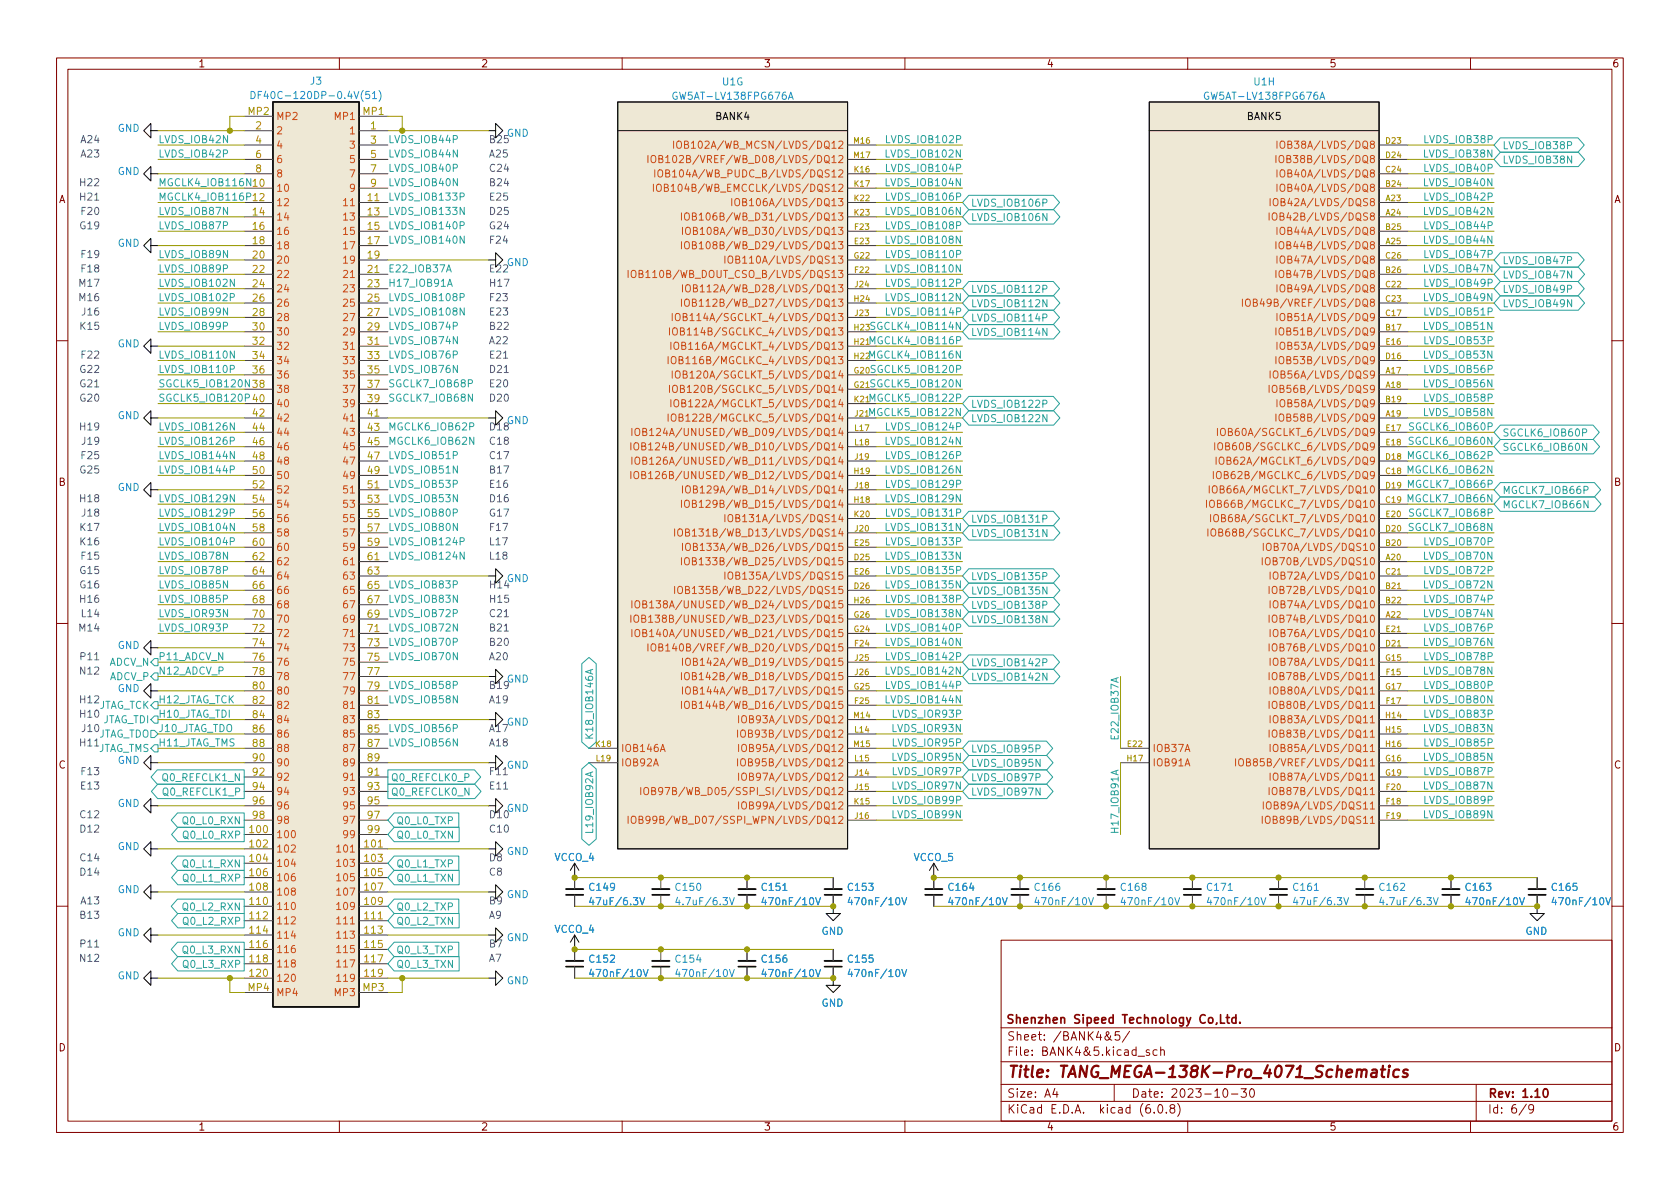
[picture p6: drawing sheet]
<svg xmlns="http://www.w3.org/2000/svg" width="297mm" height="210mm" viewBox="0 0 297 210" stroke-linecap="round" stroke-linejoin="round" font-family="sans-serif">
<defs><g id="words">
<text font-size="2.8" fill="#840000" x="178" y="190.6">Title: TANG_MEGA-138K-Pro_4071_Schematics</text>
<g font-size="2.1" fill="#840000">
<text x="177.8" y="181">Shenzhen Sipeed Technology Co,Ltd.</text>
<text x="178" y="184">Sheet: /BANK4&amp;5/</text>
<text x="178" y="186.7">File: BANK4&amp;5.kicad_sch</text>
<text x="178" y="196.9">KiCad E.D.A. kicad (6.0.8)</text>
<text x="178" y="194.1">Size: A4</text>
<text x="200" y="194.1">Date: 2023-10-30</text>
<text x="263" y="194.1">Rev: 1.10</text>
<text x="263" y="196.9">Id: 6/9</text>
</g>
<g font-size="1.8" fill="#840000">
<text x="35" y="11.9">1</text>
<text x="85" y="11.9">2</text>
<text x="135" y="11.9">3</text>
<text x="185" y="11.9">4</text>
<text x="235" y="11.9">5</text>
<text x="285" y="11.9">6</text>
<text x="10.3" y="35.9">A</text>
<text x="285.3" y="35.9">A</text>
<text x="10.3" y="85.9">B</text>
<text x="285.3" y="85.9">B</text>
<text x="10.3" y="135.9">C</text>
<text x="285.3" y="135.9">C</text>
<text x="10.3" y="185.9">D</text>
<text x="285.3" y="185.9">D</text>
<text x="35" y="199.9">1</text>
<text x="85" y="199.9">2</text>
<text x="135" y="199.9">3</text>
<text x="185" y="199.9">4</text>
<text x="235" y="199.9">5</text>
<text x="285" y="199.9">6</text>
</g>
<g font-size="1.8" fill="#268bd2">
<text x="46.4" y="17.5">DF40C-120DP-0.4V(51)</text>
<text x="54.9" y="15">J3</text>
<text x="119.5" y="17.6">GW5AT-LV138FPG676A</text>
<text x="127.7" y="15.1">U1G</text>
<text x="213.5" y="17.6">GW5AT-LV138FPG676A</text>
<text x="221.8" y="15.1">U1H</text>
<text x="20.8" y="23.3">GND</text>
<text x="89.6" y="24.2">GND</text>
<text x="20.8" y="30.9">GND</text>
<text x="20.8" y="43.6">GND</text>
<text x="89.6" y="47">GND</text>
<text x="20.8" y="61.4">GND</text>
<text x="20.8" y="74.1">GND</text>
<text x="89.6" y="75">GND</text>
<text x="20.8" y="86.8">GND</text>
<text x="89.6" y="102.9">GND</text>
<text x="20.8" y="114.7">GND</text>
<text x="20.8" y="122.4">GND</text>
<text x="89.6" y="120.7">GND</text>
<text x="89.6" y="128.3">GND</text>
<text x="20.8" y="135.1">GND</text>
<text x="89.6" y="135.9">GND</text>
<text x="20.8" y="142.7">GND</text>
<text x="89.6" y="143.6">GND</text>
<text x="20.8" y="150.3">GND</text>
<text x="89.6" y="151.2">GND</text>
<text x="98.1" y="152.2">VCCO_4</text>
<text x="161.6" y="152.2">VCCO_5</text>
<text x="20.8" y="157.9">GND</text>
<text x="89.6" y="158.8">GND</text>
<text x="104.3" y="157.5">C149</text>
<text x="104.9" y="160.1">47uF/6.3V</text>
<text x="119.6" y="157.5">C150</text>
<text x="120.2" y="160.1">4.7uF/6.3V</text>
<text x="134.8" y="157.5">C151</text>
<text x="135.5" y="160.1">470nF/10V</text>
<text x="150.1" y="157.5">C153</text>
<text x="150.7" y="160.1">470nF/10V</text>
<text x="167.8" y="157.5">C164</text>
<text x="168.5" y="160.1">470nF/10V</text>
<text x="183.1" y="157.5">C166</text>
<text x="183.7" y="160.1">470nF/10V</text>
<text x="198.3" y="157.5">C168</text>
<text x="199" y="160.1">470nF/10V</text>
<text x="213.6" y="157.5">C171</text>
<text x="214.2" y="160.1">470nF/10V</text>
<text x="228.8" y="157.5">C161</text>
<text x="229.4" y="160.1">47uF/6.3V</text>
<text x="244" y="157.5">C162</text>
<text x="244.7" y="160.1">4.7uF/6.3V</text>
<text x="259.3" y="157.5">C163</text>
<text x="259.9" y="160.1">470nF/10V</text>
<text x="274.5" y="157.5">C165</text>
<text x="275.2" y="160.1">470nF/10V</text>
<text x="20.8" y="165.5">GND</text>
<text x="89.6" y="166.4">GND</text>
<text x="98.1" y="164.9">VCCO_4</text>
<text x="145.2" y="165.3">GND</text>
<text x="269.7" y="165.3">GND</text>
<text x="20.8" y="173.2">GND</text>
<text x="104.3" y="170.2">C152</text>
<text x="105" y="172.8">470nF/10V</text>
<text x="119.6" y="170.2">C154</text>
<text x="120.2" y="172.8">470nF/10V</text>
<text x="134.8" y="170.2">C156</text>
<text x="135.5" y="172.8">470nF/10V</text>
<text x="150.1" y="170.2">C155</text>
<text x="150.7" y="172.8">470nF/10V</text>
<text x="89.6" y="174">GND</text>
<text x="145.2" y="178">GND</text>
</g>
<g font-size="1.8" fill="#b58900">
<text x="43.9" y="20.3">MP2</text>
<text x="45.2" y="22.9">2</text>
<text x="64.2" y="20.3">MP1</text>
<text x="65.5" y="22.9">1</text>
<text x="45.2" y="25.4">4</text>
<text x="45.2" y="27.9">6</text>
<text x="65.5" y="25.4">3</text>
<text x="65.5" y="27.9">5</text>
<text x="44.7" y="33">10</text>
<text x="44.7" y="35.6">12</text>
<text x="45.2" y="30.5">8</text>
<text x="65.1" y="35.6">11</text>
<text x="65.5" y="30.5">7</text>
<text x="65.5" y="33">9</text>
<text x="44.7" y="38.1">14</text>
<text x="44.7" y="40.6">16</text>
<text x="65.1" y="38.1">13</text>
<text x="65.1" y="40.6">15</text>
<text x="44.7" y="43.2">18</text>
<text x="44.7" y="45.7">20</text>
<text x="65.1" y="43.2">17</text>
<text x="65.1" y="45.7">19</text>
<text x="44.7" y="48.3">22</text>
<text x="44.7" y="50.8">24</text>
<text x="44.7" y="53.3">26</text>
<text x="65.1" y="48.3">21</text>
<text x="65.1" y="50.8">23</text>
<text x="65.1" y="53.3">25</text>
<text x="44.7" y="55.9">28</text>
<text x="44.7" y="58.4">30</text>
<text x="65.1" y="55.9">27</text>
<text x="65.1" y="58.4">29</text>
<text x="44.7" y="61">32</text>
<text x="44.7" y="63.5">34</text>
<text x="65.1" y="61">31</text>
<text x="65.1" y="63.5">33</text>
<text x="44.7" y="66">36</text>
<text x="44.7" y="68.6">38</text>
<text x="44.7" y="71.1">40</text>
<text x="65.1" y="66">35</text>
<text x="65.1" y="68.6">37</text>
<text x="65.1" y="71.1">39</text>
<text x="44.7" y="73.7">42</text>
<text x="44.7" y="76.2">44</text>
<text x="65.1" y="73.7">41</text>
<text x="65.1" y="76.2">43</text>
<text x="44.7" y="78.7">46</text>
<text x="44.7" y="81.3">48</text>
<text x="44.7" y="83.8">50</text>
<text x="65.1" y="78.7">45</text>
<text x="65.1" y="81.3">47</text>
<text x="65.1" y="83.8">49</text>
<text x="44.7" y="86.4">52</text>
<text x="44.7" y="88.9">54</text>
<text x="65.1" y="86.4">51</text>
<text x="65.1" y="88.9">53</text>
<text x="44.7" y="91.4">56</text>
<text x="44.7" y="94">58</text>
<text x="65.1" y="91.4">55</text>
<text x="65.1" y="94">57</text>
<text x="44.7" y="96.5">60</text>
<text x="44.7" y="99.1">62</text>
<text x="44.7" y="101.6">64</text>
<text x="65.1" y="96.5">59</text>
<text x="65.1" y="99.1">61</text>
<text x="65.1" y="101.6">63</text>
<text x="44.7" y="104.1">66</text>
<text x="44.7" y="106.7">68</text>
<text x="65.1" y="104.1">65</text>
<text x="65.1" y="106.7">67</text>
<text x="44.7" y="109.2">70</text>
<text x="44.7" y="111.8">72</text>
<text x="65.1" y="109.2">69</text>
<text x="65.1" y="111.8">71</text>
<text x="44.7" y="114.3">74</text>
<text x="44.7" y="116.8">76</text>
<text x="44.7" y="119.4">78</text>
<text x="65.1" y="114.3">73</text>
<text x="65.1" y="116.8">75</text>
<text x="65.1" y="119.4">77</text>
<text x="44.7" y="121.9">80</text>
<text x="44.7" y="124.5">82</text>
<text x="65.1" y="121.9">79</text>
<text x="65.1" y="124.5">81</text>
<text x="44.7" y="127">84</text>
<text x="44.7" y="129.5">86</text>
<text x="65.1" y="127">83</text>
<text x="65.1" y="129.5">85</text>
<text x="44.7" y="132.1">88</text>
<text x="44.7" y="134.6">90</text>
<text x="44.7" y="137.2">92</text>
<text x="65.1" y="132.1">87</text>
<text x="65.1" y="134.6">89</text>
<text x="65.1" y="137.2">91</text>
<text x="44.7" y="139.7">94</text>
<text x="44.7" y="142.2">96</text>
<text x="65.1" y="139.7">93</text>
<text x="65.1" y="142.2">95</text>
<text x="44.2" y="147.3">100</text>
<text x="44.2" y="149.9">102</text>
<text x="44.7" y="144.8">98</text>
<text x="64.6" y="149.9">101</text>
<text x="65.1" y="144.8">97</text>
<text x="65.1" y="147.3">99</text>
<text x="44.2" y="152.4">104</text>
<text x="44.2" y="154.9">106</text>
<text x="64.6" y="152.4">103</text>
<text x="64.6" y="154.9">105</text>
<text x="44.2" y="157.5">108</text>
<text x="44.2" y="160">110</text>
<text x="64.6" y="157.5">107</text>
<text x="64.6" y="160">109</text>
<text x="44.2" y="162.6">112</text>
<text x="44.2" y="165.1">114</text>
<text x="44.2" y="167.6">116</text>
<text x="64.6" y="162.6">111</text>
<text x="64.6" y="165.1">113</text>
<text x="64.6" y="167.6">115</text>
<text x="44.2" y="170.2">118</text>
<text x="44.2" y="172.7">120</text>
<text x="64.6" y="170.2">117</text>
<text x="64.6" y="172.7">119</text>
<text x="43.9" y="175.3">MP4</text>
<text x="64.2" y="175.3">MP3</text>
</g>
<g font-size="1.8" fill="#cb4b16">
<text x="48.8" y="23.7">2</text>
<text x="48.8" y="21.2">MP2</text>
<text x="59.4" y="21.2">MP1</text>
<text x="62" y="23.7">1</text>
<text x="48.8" y="26.3">4</text>
<text x="48.8" y="28.8">6</text>
<text x="62" y="26.3">3</text>
<text x="62" y="28.8">5</text>
<text x="118.8" y="28.8">IOB102B/VREF/WB_D08/LVDS/DQ12</text>
<text x="122" y="26.3">IOB102A/WB_MCSN/LVDS/DQ12</text>
<text x="227.6" y="26.3">IOB38A/LVDS/DQ8</text>
<text x="227.6" y="28.8">IOB38B/LVDS/DQ8</text>
<text x="48.8" y="33.9">10</text>
<text x="48.8" y="31.4">8</text>
<text x="62" y="31.4">7</text>
<text x="62" y="33.9">9</text>
<text x="118.5" y="33.9">IOB104B/WB_EMCCLK/LVDS/DQS12</text>
<text x="118.8" y="31.4">IOB104A/WB_PUDC_B/LVDS/DQS12</text>
<text x="227.6" y="33.9">IOB40A/LVDS/DQ8</text>
<text x="227.6" y="31.4">IOB40A/LVDS/DQ8</text>
<text x="48.8" y="36.4">12</text>
<text x="48.8" y="39">14</text>
<text x="48.8" y="41.5">16</text>
<text x="61" y="36.4">11</text>
<text x="61" y="39">13</text>
<text x="61" y="41.5">15</text>
<text x="124" y="41.5">IOB108A/WB_D30/LVDS/DQ13</text>
<text x="124" y="39">IOB106B/WB_D31/LVDS/DQ13</text>
<text x="131.7" y="36.4">IOB106A/LVDS/DQ13</text>
<text x="226.4" y="36.4">IOB42A/LVDS/DQS8</text>
<text x="226.4" y="39">IOB42B/LVDS/DQS8</text>
<text x="227.6" y="41.5">IOB44A/LVDS/DQ8</text>
<text x="48.8" y="44.1">18</text>
<text x="48.8" y="46.6">20</text>
<text x="61" y="44.1">17</text>
<text x="61" y="46.6">19</text>
<text x="124" y="44.1">IOB108B/WB_D29/LVDS/DQ13</text>
<text x="130.5" y="46.6">IOB110A/LVDS/DQS13</text>
<text x="227.6" y="44.1">IOB44B/LVDS/DQ8</text>
<text x="227.6" y="46.6">IOB47A/LVDS/DQ8</text>
<text x="48.8" y="49.1">22</text>
<text x="48.8" y="51.7">24</text>
<text x="61" y="49.1">21</text>
<text x="61" y="51.7">23</text>
<text x="114" y="49.1">IOB110B/WB_DOUT_CSO_B/LVDS/DQS13</text>
<text x="124" y="51.7">IOB112A/WB_D28/LVDS/DQ13</text>
<text x="227.6" y="49.1">IOB47B/LVDS/DQ8</text>
<text x="227.6" y="51.7">IOB49A/LVDS/DQ8</text>
<text x="48.8" y="54.2">26</text>
<text x="48.8" y="56.8">28</text>
<text x="48.8" y="59.3">30</text>
<text x="61" y="54.2">25</text>
<text x="61" y="56.8">27</text>
<text x="61" y="59.3">29</text>
<text x="121.7" y="59.3">IOB114B/SGCLKC_4/LVDS/DQ13</text>
<text x="121.9" y="56.8">IOB114A/SGCLKT_4/LVDS/DQ13</text>
<text x="124" y="54.2">IOB112B/WB_D27/LVDS/DQ13</text>
<text x="222.4" y="54.2">IOB49B/VREF/LVDS/DQ8</text>
<text x="227.6" y="59.3">IOB51B/LVDS/DQ9</text>
<text x="227.6" y="56.8">IOB51A/LVDS/DQ9</text>
<text x="48.8" y="61.8">32</text>
<text x="48.8" y="64.4">34</text>
<text x="61" y="61.8">31</text>
<text x="61" y="64.4">33</text>
<text x="121.4" y="64.4">IOB116B/MGCLKC_4/LVDS/DQ13</text>
<text x="121.6" y="61.8">IOB116A/MGCLKT_4/LVDS/DQ13</text>
<text x="227.6" y="64.4">IOB53B/LVDS/DQ9</text>
<text x="227.6" y="61.8">IOB53A/LVDS/DQ9</text>
<text x="48.8" y="66.9">36</text>
<text x="48.8" y="69.5">38</text>
<text x="61" y="66.9">35</text>
<text x="61" y="69.5">37</text>
<text x="121.7" y="69.5">IOB120B/SGCLKC_5/LVDS/DQ14</text>
<text x="121.9" y="66.9">IOB120A/SGCLKT_5/LVDS/DQ14</text>
<text x="226.4" y="66.9">IOB56A/LVDS/DQS9</text>
<text x="226.4" y="69.5">IOB56B/LVDS/DQS9</text>
<text x="48.8" y="72">40</text>
<text x="48.8" y="74.5">42</text>
<text x="48.8" y="77.1">44</text>
<text x="61" y="72">39</text>
<text x="61" y="74.5">41</text>
<text x="61" y="77.1">43</text>
<text x="116" y="77.1">IOB124A/UNUSED/WB_D09/LVDS/DQ14</text>
<text x="121.4" y="74.5">IOB122B/MGCLKC_5/LVDS/DQ14</text>
<text x="121.6" y="72">IOB122A/MGCLKT_5/LVDS/DQ14</text>
<text x="217.9" y="77.1">IOB60A/SGCLKT_6/LVDS/DQ9</text>
<text x="227.6" y="74.5">IOB58B/LVDS/DQ9</text>
<text x="227.6" y="72">IOB58A/LVDS/DQ9</text>
<text x="48.8" y="79.6">46</text>
<text x="48.8" y="82.2">48</text>
<text x="61" y="79.6">45</text>
<text x="61" y="82.2">47</text>
<text x="116" y="82.2">IOB126A/UNUSED/WB_D11/LVDS/DQ14</text>
<text x="116" y="79.6">IOB124B/UNUSED/WB_D10/LVDS/DQ14</text>
<text x="217.6" y="82.2">IOB62A/MGCLKT_6/LVDS/DQ9</text>
<text x="217.7" y="79.6">IOB60B/SGCLKC_6/LVDS/DQ9</text>
<text x="48.8" y="84.7">50</text>
<text x="48.8" y="87.2">52</text>
<text x="48.8" y="89.8">54</text>
<text x="61" y="84.7">49</text>
<text x="61" y="87.2">51</text>
<text x="61" y="89.8">53</text>
<text x="116" y="84.7">IOB126B/UNUSED/WB_D12/LVDS/DQ14</text>
<text x="124" y="89.8">IOB129B/WB_D15/LVDS/DQ14</text>
<text x="124" y="87.2">IOB129A/WB_D14/LVDS/DQ14</text>
<text x="216.4" y="89.8">IOB66B/MGCLKC_7/LVDS/DQ10</text>
<text x="216.6" y="87.2">IOB66A/MGCLKT_7/LVDS/DQ10</text>
<text x="217.4" y="84.7">IOB62B/MGCLKC_6/LVDS/DQ9</text>
<text x="48.8" y="92.3">56</text>
<text x="48.8" y="94.9">58</text>
<text x="61" y="92.3">55</text>
<text x="61" y="94.9">57</text>
<text x="122.8" y="94.9">IOB131B/WB_D13/LVDS/DQS14</text>
<text x="130.5" y="92.3">IOB131A/LVDS/DQS14</text>
<text x="216.7" y="94.9">IOB68B/SGCLKC_7/LVDS/DQ10</text>
<text x="216.9" y="92.3">IOB68A/SGCLKT_7/LVDS/DQ10</text>
<text x="48.8" y="97.4">60</text>
<text x="48.8" y="99.9">62</text>
<text x="61" y="97.4">59</text>
<text x="61" y="99.9">61</text>
<text x="124" y="99.9">IOB133B/WB_D25/LVDS/DQ15</text>
<text x="124" y="97.4">IOB133A/WB_D26/LVDS/DQ15</text>
<text x="225.4" y="99.9">IOB70B/LVDS/DQS10</text>
<text x="225.4" y="97.4">IOB70A/LVDS/DQS10</text>
<text x="48.8" y="102.5">64</text>
<text x="48.8" y="105">66</text>
<text x="48.8" y="107.6">68</text>
<text x="61" y="102.5">63</text>
<text x="61" y="105">65</text>
<text x="61" y="107.6">67</text>
<text x="116" y="107.6">IOB138A/UNUSED/WB_D24/LVDS/DQ15</text>
<text x="122.8" y="105">IOB135B/WB_D22/LVDS/DQS15</text>
<text x="130.5" y="102.5">IOB135A/LVDS/DQS15</text>
<text x="226.6" y="105">IOB72B/LVDS/DQ10</text>
<text x="226.6" y="107.6">IOB74A/LVDS/DQ10</text>
<text x="226.6" y="102.5">IOB72A/LVDS/DQ10</text>
<text x="48.8" y="110.1">70</text>
<text x="48.8" y="112.6">72</text>
<text x="61" y="110.1">69</text>
<text x="61" y="112.6">71</text>
<text x="116" y="112.6">IOB140A/UNUSED/WB_D21/LVDS/DQ15</text>
<text x="116" y="110.1">IOB138B/UNUSED/WB_D23/LVDS/DQ15</text>
<text x="226.6" y="110.1">IOB74B/LVDS/DQ10</text>
<text x="226.6" y="112.6">IOB76A/LVDS/DQ10</text>
<text x="48.8" y="115.2">74</text>
<text x="48.8" y="117.7">76</text>
<text x="61" y="115.2">73</text>
<text x="61" y="117.7">75</text>
<text x="118.8" y="115.2">IOB140B/VREF/WB_D20/LVDS/DQ15</text>
<text x="124" y="117.7">IOB142A/WB_D19/LVDS/DQ15</text>
<text x="226.6" y="115.2">IOB76B/LVDS/DQ10</text>
<text x="226.6" y="117.7">IOB78A/LVDS/DQ11</text>
<text x="48.8" y="120.3">78</text>
<text x="48.8" y="122.8">80</text>
<text x="48.8" y="125.3">82</text>
<text x="61" y="120.3">77</text>
<text x="61" y="122.8">79</text>
<text x="61" y="125.3">81</text>
<text x="124" y="125.3">IOB144B/WB_D16/LVDS/DQ15</text>
<text x="124" y="122.8">IOB144A/WB_D17/LVDS/DQ15</text>
<text x="124" y="120.3">IOB142B/WB_D18/LVDS/DQ15</text>
<text x="226.6" y="120.3">IOB78B/LVDS/DQ11</text>
<text x="226.6" y="125.3">IOB80B/LVDS/DQ11</text>
<text x="226.6" y="122.8">IOB80A/LVDS/DQ11</text>
<text x="48.8" y="127.9">84</text>
<text x="48.8" y="130.4">86</text>
<text x="61" y="127.9">83</text>
<text x="61" y="130.4">85</text>
<text x="132.6" y="130.4">IOB93B/LVDS/DQ12</text>
<text x="132.6" y="127.9">IOB93A/LVDS/DQ12</text>
<text x="226.6" y="127.9">IOB83A/LVDS/DQ11</text>
<text x="226.6" y="130.4">IOB83B/LVDS/DQ11</text>
<text x="48.8" y="133">88</text>
<text x="48.8" y="135.5">90</text>
<text x="61" y="133">87</text>
<text x="61" y="135.5">89</text>
<text x="109.7" y="133">IOB146A</text>
<text x="109.7" y="135.5">IOB92A</text>
<text x="132.6" y="135.5">IOB95B/LVDS/DQ12</text>
<text x="132.6" y="133">IOB95A/LVDS/DQ12</text>
<text x="203.7" y="133">IOB37A</text>
<text x="203.7" y="135.5">IOB91A</text>
<text x="221.4" y="135.5">IOB85B/VREF/LVDS/DQ11</text>
<text x="226.6" y="133">IOB85A/LVDS/DQ11</text>
<text x="48.8" y="138">92</text>
<text x="48.8" y="140.6">94</text>
<text x="48.8" y="143.1">96</text>
<text x="61" y="138">91</text>
<text x="61" y="140.6">93</text>
<text x="61" y="143.1">95</text>
<text x="117.8" y="140.6">IOB97B/WB_D05/SSPI_SI/LVDS/DQ12</text>
<text x="132.6" y="138">IOB97A/LVDS/DQ12</text>
<text x="132.6" y="143.1">IOB99A/LVDS/DQ12</text>
<text x="225.4" y="143.1">IOB89A/LVDS/DQS11</text>
<text x="226.6" y="140.6">IOB87B/LVDS/DQ11</text>
<text x="226.6" y="138">IOB87A/LVDS/DQ11</text>
<text x="48.8" y="148.2">100</text>
<text x="48.8" y="145.7">98</text>
<text x="61" y="145.7">97</text>
<text x="61" y="148.2">99</text>
<text x="115.3" y="145.7">IOB99B/WB_D07/SSPI_WPN/LVDS/DQ12</text>
<text x="225.4" y="145.7">IOB89B/LVDS/DQS11</text>
<text x="48.8" y="150.7">102</text>
<text x="48.8" y="153.3">104</text>
<text x="48.8" y="155.8">106</text>
<text x="60" y="150.7">101</text>
<text x="60" y="153.3">103</text>
<text x="60" y="155.8">105</text>
<text x="48.8" y="158.4">108</text>
<text x="48.8" y="160.9">110</text>
<text x="60" y="158.4">107</text>
<text x="60" y="160.9">109</text>
<text x="48.8" y="163.4">112</text>
<text x="48.8" y="166">114</text>
<text x="60" y="163.4">111</text>
<text x="60" y="166">113</text>
<text x="48.8" y="168.5">116</text>
<text x="48.8" y="171.1">118</text>
<text x="48.8" y="173.6">120</text>
<text x="60" y="168.5">115</text>
<text x="60" y="171.1">117</text>
<text x="60" y="173.6">119</text>
<text x="48.8" y="176.1">MP4</text>
<text x="59.4" y="176.1">MP3</text>
</g>
<g font-size="1.8" fill="#0a0a0a">
<text x="126.5" y="21.2">BANK4</text>
<text x="220.5" y="21.2">BANK5</text>
</g>
<g font-size="1.8" fill="#515593">
<text x="14.5" y="25.3">A24</text>
<text x="14.5" y="27.8">A23</text>
<text x="86.4" y="27.8">A25</text>
<text x="86.4" y="25.3">B25</text>
<text x="14.5" y="35.5">H21</text>
<text x="14.5" y="32.9">H22</text>
<text x="86.4" y="30.4">C24</text>
<text x="86.4" y="32.9">B24</text>
<text x="86.4" y="35.5">E25</text>
<text x="14.4" y="40.5">G19</text>
<text x="14.7" y="38">F20</text>
<text x="86.4" y="38">D25</text>
<text x="86.4" y="40.5">G24</text>
<text x="14.7" y="45.6">F19</text>
<text x="86.4" y="43.1">F24</text>
<text x="14.3" y="53.2">M16</text>
<text x="14.3" y="50.7">M17</text>
<text x="14.7" y="48.2">F18</text>
<text x="86.4" y="48.2">E22</text>
<text x="86.4" y="50.7">H17</text>
<text x="86.4" y="53.2">F23</text>
<text x="14.5" y="58.3">K15</text>
<text x="14.8" y="55.8">J16</text>
<text x="86.4" y="55.8">E23</text>
<text x="86.4" y="58.3">B22</text>
<text x="14.4" y="65.9">G22</text>
<text x="14.7" y="63.4">F22</text>
<text x="86.4" y="60.9">A22</text>
<text x="86.4" y="65.9">D21</text>
<text x="86.4" y="63.4">E21</text>
<text x="14.4" y="71">G20</text>
<text x="14.4" y="68.5">G21</text>
<text x="86.4" y="68.5">E20</text>
<text x="86.4" y="71">D20</text>
<text x="14.5" y="76.1">H19</text>
<text x="86.4" y="76.1">D18</text>
<text x="14.4" y="83.7">G25</text>
<text x="14.7" y="81.2">F25</text>
<text x="14.8" y="78.6">J19</text>
<text x="86.4" y="81.2">C17</text>
<text x="86.4" y="78.6">C18</text>
<text x="86.4" y="83.7">B17</text>
<text x="14.5" y="88.8">H18</text>
<text x="86.4" y="86.3">E16</text>
<text x="86.4" y="88.8">D16</text>
<text x="14.5" y="93.9">K17</text>
<text x="14.8" y="91.3">J18</text>
<text x="86.4" y="93.9">F17</text>
<text x="86.4" y="91.3">G17</text>
<text x="14.4" y="101.5">G15</text>
<text x="14.5" y="96.4">K16</text>
<text x="14.7" y="99">F15</text>
<text x="86.4" y="96.4">L17</text>
<text x="86.4" y="99">L18</text>
<text x="14.4" y="104">G16</text>
<text x="14.5" y="106.6">H16</text>
<text x="86.4" y="104">H14</text>
<text x="86.4" y="106.6">H15</text>
<text x="14.3" y="111.7">M14</text>
<text x="14.7" y="109.1">L14</text>
<text x="86.4" y="111.7">B21</text>
<text x="86.4" y="109.1">C21</text>
<text x="14.5" y="119.3">N12</text>
<text x="14.6" y="116.7">P11</text>
<text x="86.4" y="114.2">B20</text>
<text x="86.4" y="116.7">A20</text>
<text x="14.5" y="124.4">H12</text>
<text x="86.4" y="124.4">A19</text>
<text x="86.4" y="121.8">B19</text>
<text x="14.5" y="132">H11</text>
<text x="14.5" y="126.9">H10</text>
<text x="14.8" y="129.4">J10</text>
<text x="86.4" y="132">A18</text>
<text x="86.4" y="129.4">A17</text>
<text x="14.7" y="137.1">F13</text>
<text x="86.4" y="137.1">F11</text>
<text x="14.6" y="139.6">E13</text>
<text x="86.4" y="139.6">E11</text>
<text x="14.5" y="147.2">D12</text>
<text x="14.5" y="144.7">C12</text>
<text x="86.4" y="147.2">C10</text>
<text x="86.4" y="144.7">D10</text>
<text x="14.5" y="154.8">D14</text>
<text x="14.5" y="152.3">C14</text>
<text x="86.4" y="152.3">D8</text>
<text x="86.4" y="154.8">C8</text>
<text x="14.5" y="159.9">A13</text>
<text x="86.4" y="159.9">B9</text>
<text x="14.5" y="162.5">B13</text>
<text x="14.6" y="167.5">P11</text>
<text x="86.4" y="167.5">B7</text>
<text x="86.4" y="162.5">A9</text>
<text x="14.5" y="170.1">N12</text>
<text x="86.4" y="170.1">A7</text>
</g>
<g font-size="1.8" fill="#2aa198">
<text x="27.9" y="25.3">LVDS_IOB42N</text>
<text x="27.9" y="27.8">LVDS_IOB42P</text>
<text x="68.6" y="25.3">LVDS_IOB44P</text>
<text x="68.6" y="27.8">LVDS_IOB44N</text>
<text x="157.1" y="27.8">LVDS_IOB102N</text>
<text x="157.2" y="25.3">LVDS_IOB102P</text>
<text x="252.1" y="27.8">LVDS_IOB38N</text>
<text x="252.2" y="25.3">LVDS_IOB38P</text>
<text x="265.6" y="26.4">LVDS_IOB38P</text>
<text x="265.6" y="28.9">LVDS_IOB38N</text>
<text x="27.9" y="32.9">MGCLK4_IOB116N</text>
<text x="27.9" y="35.5">MGCLK4_IOB116P</text>
<text x="68.6" y="35.5">LVDS_IOB133P</text>
<text x="68.6" y="30.4">LVDS_IOB40P</text>
<text x="68.6" y="32.9">LVDS_IOB40N</text>
<text x="157.1" y="32.9">LVDS_IOB104N</text>
<text x="157.2" y="35.5">LVDS_IOB106P</text>
<text x="157.2" y="30.4">LVDS_IOB104P</text>
<text x="252.1" y="32.9">LVDS_IOB40N</text>
<text x="252.2" y="30.4">LVDS_IOB40P</text>
<text x="252.2" y="35.5">LVDS_IOB42P</text>
<text x="27.9" y="40.5">LVDS_IOB87P</text>
<text x="27.9" y="38">LVDS_IOB87N</text>
<text x="68.6" y="38">LVDS_IOB133N</text>
<text x="68.6" y="40.5">LVDS_IOB140P</text>
<text x="157.1" y="38">LVDS_IOB106N</text>
<text x="157.2" y="40.5">LVDS_IOB108P</text>
<text x="171.6" y="39.1">LVDS_IOB106N</text>
<text x="171.6" y="36.5">LVDS_IOB106P</text>
<text x="252.1" y="38">LVDS_IOB42N</text>
<text x="252.2" y="40.5">LVDS_IOB44P</text>
<text x="27.9" y="45.6">LVDS_IOB89N</text>
<text x="68.6" y="43.1">LVDS_IOB140N</text>
<text x="157.1" y="43.1">LVDS_IOB108N</text>
<text x="157.2" y="45.6">LVDS_IOB110P</text>
<text x="252.1" y="43.1">LVDS_IOB44N</text>
<text x="252.2" y="45.6">LVDS_IOB47P</text>
<text x="265.6" y="46.7">LVDS_IOB47P</text>
<text x="27.9" y="53.2">LVDS_IOB102P</text>
<text x="27.9" y="50.7">LVDS_IOB102N</text>
<text x="27.9" y="48.2">LVDS_IOB89P</text>
<text x="68.6" y="48.2">E22_IOB37A</text>
<text x="68.6" y="50.7">H17_IOB91A</text>
<text x="68.6" y="53.2">LVDS_IOB108P</text>
<text x="157.1" y="53.2">LVDS_IOB112N</text>
<text x="157.1" y="48.2">LVDS_IOB110N</text>
<text x="157.2" y="50.7">LVDS_IOB112P</text>
<text x="171.6" y="51.8">LVDS_IOB112P</text>
<text x="252.1" y="53.2">LVDS_IOB49N</text>
<text x="252.1" y="48.2">LVDS_IOB47N</text>
<text x="252.2" y="50.7">LVDS_IOB49P</text>
<text x="265.6" y="51.8">LVDS_IOB49P</text>
<text x="265.6" y="49.2">LVDS_IOB47N</text>
<text x="27.9" y="55.8">LVDS_IOB99N</text>
<text x="27.9" y="58.3">LVDS_IOB99P</text>
<text x="68.6" y="55.8">LVDS_IOB108N</text>
<text x="68.6" y="58.3">LVDS_IOB74P</text>
<text x="154.6" y="58.3">SGCLK4_IOB114N</text>
<text x="157.2" y="55.8">LVDS_IOB114P</text>
<text x="171.6" y="56.9">LVDS_IOB114P</text>
<text x="171.6" y="54.3">LVDS_IOB112N</text>
<text x="171.6" y="59.4">LVDS_IOB114N</text>
<text x="252.1" y="58.3">LVDS_IOB51N</text>
<text x="252.2" y="55.8">LVDS_IOB51P</text>
<text x="265.6" y="54.3">LVDS_IOB49N</text>
<text x="27.9" y="65.9">LVDS_IOB110P</text>
<text x="27.9" y="63.4">LVDS_IOB110N</text>
<text x="68.6" y="63.4">LVDS_IOB76P</text>
<text x="68.6" y="65.9">LVDS_IOB76N</text>
<text x="68.6" y="60.9">LVDS_IOB74N</text>
<text x="154.4" y="63.4">MGCLK4_IOB116N</text>
<text x="154.5" y="60.9">MGCLK4_IOB116P</text>
<text x="154.7" y="65.9">SGCLK5_IOB120P</text>
<text x="252.1" y="63.4">LVDS_IOB53N</text>
<text x="252.2" y="65.9">LVDS_IOB56P</text>
<text x="252.2" y="60.9">LVDS_IOB53P</text>
<text x="27.9" y="71">SGCLK5_IOB120P</text>
<text x="27.9" y="68.5">SGCLK5_IOB120N</text>
<text x="68.6" y="71">SGCLK7_IOB68N</text>
<text x="68.6" y="68.5">SGCLK7_IOB68P</text>
<text x="154.5" y="71">MGCLK5_IOB122P</text>
<text x="154.6" y="68.5">SGCLK5_IOB120N</text>
<text x="252.1" y="68.5">LVDS_IOB56N</text>
<text x="252.2" y="71">LVDS_IOB58P</text>
<text x="27.9" y="76.1">LVDS_IOB126N</text>
<text x="68.6" y="76.1">MGCLK6_IOB62P</text>
<text x="154.4" y="73.6">MGCLK5_IOB122N</text>
<text x="157.2" y="76.1">LVDS_IOB124P</text>
<text x="171.6" y="74.6">LVDS_IOB122N</text>
<text x="171.6" y="72.1">LVDS_IOB122P</text>
<text x="249.7" y="76.1">SGCLK6_IOB60P</text>
<text x="252.1" y="73.6">LVDS_IOB58N</text>
<text x="265.6" y="77.2">SGCLK6_IOB60P</text>
<text x="27.9" y="83.7">LVDS_IOB144P</text>
<text x="27.9" y="78.6">LVDS_IOB126P</text>
<text x="27.9" y="81.2">LVDS_IOB144N</text>
<text x="68.6" y="81.2">LVDS_IOB51P</text>
<text x="68.6" y="78.6">MGCLK6_IOB62N</text>
<text x="68.6" y="83.7">LVDS_IOB51N</text>
<text x="157.1" y="83.7">LVDS_IOB126N</text>
<text x="157.1" y="78.6">LVDS_IOB124N</text>
<text x="157.2" y="81.2">LVDS_IOB126P</text>
<text x="249.3" y="83.7">MGCLK6_IOB62N</text>
<text x="249.4" y="81.2">MGCLK6_IOB62P</text>
<text x="249.6" y="78.6">SGCLK6_IOB60N</text>
<text x="265.6" y="79.7">SGCLK6_IOB60N</text>
<text x="27.9" y="88.8">LVDS_IOB129N</text>
<text x="68.6" y="86.3">LVDS_IOB53P</text>
<text x="68.6" y="88.8">LVDS_IOB53N</text>
<text x="157.1" y="88.8">LVDS_IOB129N</text>
<text x="157.2" y="86.3">LVDS_IOB129P</text>
<text x="249.3" y="88.8">MGCLK7_IOB66N</text>
<text x="249.4" y="86.3">MGCLK7_IOB66P</text>
<text x="265.6" y="87.3">MGCLK7_IOB66P</text>
<text x="265.6" y="89.9">MGCLK7_IOB66N</text>
<text x="27.9" y="91.3">LVDS_IOB129P</text>
<text x="27.9" y="93.9">LVDS_IOB104N</text>
<text x="68.6" y="93.9">LVDS_IOB80N</text>
<text x="68.6" y="91.3">LVDS_IOB80P</text>
<text x="157.1" y="93.9">LVDS_IOB131N</text>
<text x="157.2" y="91.3">LVDS_IOB131P</text>
<text x="171.6" y="92.4">LVDS_IOB131P</text>
<text x="171.6" y="95">LVDS_IOB131N</text>
<text x="249.6" y="93.9">SGCLK7_IOB68N</text>
<text x="249.7" y="91.3">SGCLK7_IOB68P</text>
<text x="27.9" y="96.4">LVDS_IOB104P</text>
<text x="27.9" y="99">LVDS_IOB78N</text>
<text x="27.9" y="101.5">LVDS_IOB78P</text>
<text x="68.6" y="96.4">LVDS_IOB124P</text>
<text x="68.6" y="99">LVDS_IOB124N</text>
<text x="157.1" y="99">LVDS_IOB133N</text>
<text x="157.2" y="96.4">LVDS_IOB133P</text>
<text x="157.2" y="101.5">LVDS_IOB135P</text>
<text x="252.1" y="99">LVDS_IOB70N</text>
<text x="252.2" y="96.4">LVDS_IOB70P</text>
<text x="252.2" y="101.5">LVDS_IOB72P</text>
<text x="27.9" y="106.6">LVDS_IOB85P</text>
<text x="27.9" y="104">LVDS_IOB85N</text>
<text x="68.6" y="104">LVDS_IOB83P</text>
<text x="68.6" y="106.6">LVDS_IOB83N</text>
<text x="157.1" y="104">LVDS_IOB135N</text>
<text x="157.2" y="106.6">LVDS_IOB138P</text>
<text x="171.6" y="102.6">LVDS_IOB135P</text>
<text x="171.6" y="107.7">LVDS_IOB138P</text>
<text x="171.6" y="105.1">LVDS_IOB135N</text>
<text x="252.1" y="104">LVDS_IOB72N</text>
<text x="252.2" y="106.6">LVDS_IOB74P</text>
<text x="27.9" y="109.1">LVDS_IOR93N</text>
<text x="27.9" y="111.7">LVDS_IOR93P</text>
<text x="68.6" y="109.1">LVDS_IOB72P</text>
<text x="68.6" y="111.7">LVDS_IOB72N</text>
<text x="157.1" y="109.1">LVDS_IOB138N</text>
<text x="157.2" y="111.7">LVDS_IOB140P</text>
<text x="171.6" y="110.2">LVDS_IOB138N</text>
<text x="252.1" y="109.1">LVDS_IOB74N</text>
<text x="252.2" y="111.7">LVDS_IOB76P</text>
<text x="19.2" y="117.7">ADCV_N</text>
<text x="27.9" y="119.3">N12_ADCV_P</text>
<text x="27.9" y="116.7">P11_ADCV_N</text>
<text x="68.6" y="114.2">LVDS_IOB70P</text>
<text x="68.6" y="116.7">LVDS_IOB70N</text>
<text x="157.1" y="119.3">LVDS_IOB142N</text>
<text x="157.1" y="114.2">LVDS_IOB140N</text>
<text x="157.2" y="116.7">LVDS_IOB142P</text>
<text x="171.6" y="117.8">LVDS_IOB142P</text>
<text x="252.1" y="114.2">LVDS_IOB76N</text>
<text x="252.1" y="119.3">LVDS_IOB78N</text>
<text x="252.2" y="116.7">LVDS_IOB78P</text>
<text x="17.1" y="125.3">JTAG_TCK</text>
<text x="19.3" y="120.3">ADCV_P</text>
<text x="27.9" y="124.4">H12_JTAG_TCK</text>
<text x="68.6" y="121.8">LVDS_IOB58P</text>
<text x="68.6" y="124.4">LVDS_IOB58N</text>
<text x="157.1" y="124.4">LVDS_IOB144N</text>
<text x="157.2" y="121.8">LVDS_IOB144P</text>
<text x="171.6" y="120.4">LVDS_IOB142N</text>
<text x="252.1" y="124.4">LVDS_IOB80N</text>
<text x="252.2" y="121.8">LVDS_IOB80P</text>
<text x="17" y="130.4">JTAG_TDO</text>
<text x="17.9" y="127.9">JTAG_TDI</text>
<text x="27.9" y="126.9">H10_JTAG_TDI</text>
<text x="27.9" y="132">H11_JTAG_TMS</text>
<text x="27.9" y="129.4">J10_JTAG_TDO</text>
<text x="68.6" y="132">LVDS_IOB56N</text>
<text x="68.6" y="129.4">LVDS_IOB56P</text>
<text x="104.9" y="130.9" transform="rotate(-90 104.9 130.9)">K18_IOB146A</text>
<text x="158.1" y="129.4">LVDS_IOR93N</text>
<text x="158.2" y="126.9">LVDS_IOR93P</text>
<text x="158.2" y="132">LVDS_IOR95P</text>
<text x="197.8" y="130.1" transform="rotate(-90 197.8 130.1)">E22_IOB37A</text>
<text x="252.1" y="129.4">LVDS_IOB83N</text>
<text x="252.2" y="132">LVDS_IOB85P</text>
<text x="252.2" y="126.9">LVDS_IOB83P</text>
<text x="17" y="133">JTAG_TMS</text>
<text x="158.1" y="134.5">LVDS_IOR95N</text>
<text x="158.2" y="137.1">LVDS_IOR97P</text>
<text x="171.6" y="133.1">LVDS_IOB95P</text>
<text x="171.6" y="135.6">LVDS_IOB95N</text>
<text x="252.1" y="134.5">LVDS_IOB85N</text>
<text x="252.2" y="137.1">LVDS_IOB87P</text>
<text x="28.9" y="138.1">Q0_REFCLK1_N</text>
<text x="29" y="140.7">Q0_REFCLK1_P</text>
<text x="69.1" y="138.1">Q0_REFCLK0_P</text>
<text x="69.1" y="140.7">Q0_REFCLK0_N</text>
<text x="158.1" y="139.6">LVDS_IOR97N</text>
<text x="158.2" y="142.1">LVDS_IOB99P</text>
<text x="171.6" y="140.7">LVDS_IOB97N</text>
<text x="171.6" y="138.1">LVDS_IOB97P</text>
<text x="252.1" y="139.6">LVDS_IOB87N</text>
<text x="252.2" y="142.1">LVDS_IOB89P</text>
<text x="32.6" y="145.8">Q0_L0_RXN</text>
<text x="32.7" y="148.3">Q0_L0_RXP</text>
<text x="70" y="148.3">Q0_L0_TXN</text>
<text x="70" y="145.8">Q0_L0_TXP</text>
<text x="104.9" y="146.7" transform="rotate(-90 104.9 146.7)">L19_IOB92A</text>
<text x="158.1" y="144.7">LVDS_IOB99N</text>
<text x="197.8" y="147.6" transform="rotate(-90 197.8 147.6)">H17_IOB91A</text>
<text x="252.1" y="144.7">LVDS_IOB89N</text>
<text x="32.6" y="153.4">Q0_L1_RXN</text>
<text x="32.7" y="155.9">Q0_L1_RXP</text>
<text x="70" y="153.4">Q0_L1_TXP</text>
<text x="70" y="155.9">Q0_L1_TXN</text>
<text x="32.6" y="161">Q0_L2_RXN</text>
<text x="70" y="161">Q0_L2_TXP</text>
<text x="32.7" y="163.5">Q0_L2_RXP</text>
<text x="70" y="163.5">Q0_L2_TXN</text>
<text x="32.6" y="168.6">Q0_L3_RXN</text>
<text x="32.7" y="171.2">Q0_L3_RXP</text>
<text x="70" y="171.2">Q0_L3_TXN</text>
<text x="70" y="168.6">Q0_L3_TXP</text>
</g>
<g font-size="1.4" fill="#b58900">
<text x="151" y="25.4">M16</text>
<text x="151" y="27.9">M17</text>
<text x="245.1" y="25.4">D23</text>
<text x="245.1" y="27.9">D24</text>
<text x="151.1" y="30.5">K16</text>
<text x="151.1" y="33">K17</text>
<text x="151.1" y="35.6">K22</text>
<text x="245.1" y="35.6">A23</text>
<text x="245.1" y="33">B24</text>
<text x="245.1" y="30.5">C24</text>
<text x="151.1" y="38.1">K23</text>
<text x="151.2" y="40.6">F23</text>
<text x="245.1" y="38.1">A24</text>
<text x="245.1" y="40.6">B25</text>
<text x="151.1" y="45.7">G22</text>
<text x="151.1" y="43.2">E23</text>
<text x="245.1" y="43.2">A25</text>
<text x="245.1" y="45.7">C26</text>
<text x="151.1" y="53.3">H24</text>
<text x="151.2" y="48.3">F22</text>
<text x="151.2" y="50.8">J24</text>
<text x="245.1" y="48.3">B26</text>
<text x="245.1" y="50.8">C22</text>
<text x="245.1" y="53.3">C23</text>
<text x="151.1" y="58.4">H23</text>
<text x="151.2" y="55.9">J23</text>
<text x="245.1" y="58.4">B17</text>
<text x="245.1" y="55.9">C17</text>
<text x="151.1" y="61">H21</text>
<text x="151.1" y="63.5">H22</text>
<text x="245.1" y="63.5">D16</text>
<text x="245.1" y="61">E16</text>
<text x="151.1" y="66">G20</text>
<text x="151.1" y="68.6">G21</text>
<text x="151.1" y="71.1">K21</text>
<text x="245.1" y="66">A17</text>
<text x="245.1" y="68.6">A18</text>
<text x="245.1" y="71.1">B19</text>
<text x="151.2" y="76.2">L17</text>
<text x="151.2" y="73.7">J21</text>
<text x="245.1" y="73.7">A19</text>
<text x="245.1" y="76.2">E17</text>
<text x="151.1" y="83.8">H19</text>
<text x="151.2" y="78.7">L18</text>
<text x="151.2" y="81.3">J19</text>
<text x="245.1" y="83.8">C18</text>
<text x="245.1" y="81.3">D18</text>
<text x="245.1" y="78.7">E18</text>
<text x="151.1" y="88.9">H18</text>
<text x="151.2" y="86.4">J18</text>
<text x="245.1" y="88.9">C19</text>
<text x="245.1" y="86.4">D19</text>
<text x="151.1" y="91.4">K20</text>
<text x="151.2" y="94">J20</text>
<text x="245.1" y="94">D20</text>
<text x="245.1" y="91.4">E20</text>
<text x="151.1" y="99.1">D25</text>
<text x="151.1" y="96.5">E25</text>
<text x="151.1" y="101.6">E26</text>
<text x="245.1" y="99.1">A20</text>
<text x="245.1" y="96.5">B20</text>
<text x="245.1" y="101.6">C21</text>
<text x="151.1" y="104.1">D26</text>
<text x="151.1" y="106.7">H26</text>
<text x="245.1" y="104.1">B21</text>
<text x="245.1" y="106.7">B22</text>
<text x="151.1" y="111.8">G24</text>
<text x="151.1" y="109.2">G26</text>
<text x="245.1" y="109.2">A22</text>
<text x="245.1" y="111.8">E21</text>
<text x="151.2" y="114.3">F24</text>
<text x="151.2" y="116.8">J25</text>
<text x="151.2" y="119.4">J26</text>
<text x="245" y="116.8">G15</text>
<text x="245.1" y="114.3">D21</text>
<text x="245.2" y="119.4">F15</text>
<text x="151.1" y="121.9">G25</text>
<text x="151.2" y="124.5">F25</text>
<text x="245" y="121.9">G17</text>
<text x="245.2" y="124.5">F17</text>
<text x="151" y="127">M14</text>
<text x="151.2" y="129.5">L14</text>
<text x="245.1" y="127">H14</text>
<text x="245.1" y="129.5">H15</text>
<text x="105.4" y="132.1">K18</text>
<text x="105.5" y="134.6">L19</text>
<text x="151" y="132.1">M15</text>
<text x="151.2" y="134.6">L15</text>
<text x="151.2" y="137.2">J14</text>
<text x="199.4" y="134.6">H17</text>
<text x="199.4" y="132.1">E22</text>
<text x="245" y="134.6">G16</text>
<text x="245" y="137.2">G19</text>
<text x="245.1" y="132.1">H16</text>
<text x="151.1" y="142.2">K15</text>
<text x="151.2" y="139.7">J15</text>
<text x="245.2" y="142.2">F18</text>
<text x="245.2" y="139.7">F20</text>
<text x="151.2" y="144.8">J16</text>
<text x="245.2" y="144.8">F19</text>
</g>
</g></defs>
<g fill="none" stroke="#840000" stroke-width=".18">
<path d="M10 10.2h277v190.1h-277zM12 12.2h273v186.1h-273zM60 10.2v2M110 10.2v2M160 10.2v2M210 10.2v2M260 10.2v2M10 60.2h2M285 60.2h2M10 110.2h2M285 110.2h2M10 160.2h2"/>
<path d="M177 166.3h108v32h-108zM285 160.2h2M60 198.3v2M110 198.3v2M160 198.3v2M177 194.8h108M177 191.8h108M177 187.8h108M177 181.8h108M186.5 192.5l-.4 1h1M186.9 193v1M196.4 183.1l-.3 .7a.41 .41 0 0 1-.6 0 .41 .41 0 0 1 0-.6l.6-.5-.1-.2h-.4a1.43 1.43 0 0 0 1 1.4"/>
<path d="M197 191.8v3M197.9 182.4h-.7l-.1 .7 .3-.1 .5 .1 .1 .2-.1 .5-.2 .1-.6-.1M199.7 182.4l-1.3 1.9M203.2 185.7l-.3-.1-.3 .2 .1 .3 .5 .1v.4h-.6M204.1 196.7v.1M204.6 185.7l-.5-.1-.2 .3v.4l.1 .3h.6M204.9 195.4l.2-.1a.81 .81 0 0 1 .6 .7 .81 .81 0 0 1-.3 .8h-.2a.81 .81 0 0 1-.6-.6 .81 .81 0 0 1 .3-.8zM205.2 185.8l.2-.2 .4 .1 .1 .9M205.2 185.1v1.5M206.2 196.7v.1M207.1 196l-.2-.3v-.2l.2-.2 .5 .1 .1 .2-.1 .2-.6 .2-.1 .3v.4l.2 .1h.5l.1-.3-.1-.4-.2-.1M208.2 195.1a1.72 1.72 0 0 1 0 2.3"/>
<path d="M210 198.3v2M216.4 192.6l.2-.1a.81 .81 0 0 1 .6 .7 .81 .81 0 0 1-.3 .8h-.2a.81 .81 0 0 1-.6-.6 .81 .81 0 0 1 .3-.8zM217.7 193.5h1.2M219.4 192.5h1l-.5 .6 .4 .1v.7l-.2 .1h-.5l-.2-.1M221.1 192.6l.2-.1a.81 .81 0 0 1 .6 .7 .81 .81 0 0 1-.3 .8h-.2a.81 .81 0 0 1-.5-.6 .81 .81 0 0 1 .2-.8zM260 198.3v2M261 191.8v6.5M269.9 195.3l-1.3 1.9M271.2 196l-.3 .3h-.3l-.3-.3 .1-.6 .5-.1 .2 .2a.99 .99 0 0 1-.4 1.3h-.3"/>
</g>
<path d="M215.8 179.4v1.5h.7M216.8 179.9h.6M217 179.4v1.3l.4 .2M218.5 179.4v1.5M218.5 180l-.4-.1-.3 .3v.4l.1 .3h.6M219.2 180.8v.1M273.1 192.6l.1-.1a.8 .8 0 0 1 .5 .8 .8 .8 0 0 1-.5 .7 .99 .99 0 0 1-.1-1.4z" fill="none" stroke="#840000" stroke-width=".3"/>
<path d="M242.6 189.2l.2-.1 .6 .1-.1 1.3M243.4 189.6l-.6 .1a.4 .4 0 0 0-.4 .3 .4 .4 0 0 0 .3 .5l.6-.1M244.2 189.1h.7M244.5 188.5l-.2 1.7 .1 .2 .4 .1M245.6 189.1l-.2 1.4M245.7 188.5l-.1 .1v.1l.2-.1-.1-.1-.1 .2M247.4 189.2a.66 .66 0 0 0-1 .3l-.1 .6 .2 .3 .2 .1 .5-.1M248.9 189.2a.49 .49 0 0 0-.8 .3l.1 .2 .6 .2 .1 .2-.1 .3-.2 .1-.6-.1" fill="none" stroke="#840000" stroke-width=".4"/>
<g fill="none" stroke="#0a0a0a" stroke-width=".18">
<path d="M109.2 18h40.7v132.1h-40.7zM203.2 18h40.6v132.1h-40.6zM26.7 30.7v-1.2l-1.3 1.2 1.3 1.3v-1.3h1.2M26.7 23.1v-1.3l-1.3 1.3 1.3 1.3v-1.3h1.2M86.4 23.1h1.2v-1.3l1.3 1.3-1.3 1.3v-1.3M109.2 23.1h40.7M203.2 23.1h40.6M26.7 43.4v-1.2l-1.3 1.2 1.3 1.3v-1.3h1.2M86.4 46h1.2v-1.3l1.3 1.3-1.3 1.2v-1.2M26.7 61.2v-1.3l-1.3 1.3 1.3 1.3v-1.3h1.2M26.7 73.9v-1.3l-1.3 1.3 1.3 1.3v-1.3h1.2M86.4 73.9h1.2v-1.3l1.3 1.3-1.3 1.3v-1.3"/>
<path d="M26.7 86.6v-1.3l-1.3 1.3 1.3 1.3v-1.3h1.2M26.7 114.5v-1.2l-1.3 1.2 1.3 1.3v-1.3h1.2M86.4 119.6h1.2v-1.2l1.3 1.2-1.3 1.3v-1.3M86.4 101.8h1.2v-1.2l1.3 1.2-1.3 1.3v-1.3M26.7 122.2v-1.3l-1.3 1.3 1.3 1.2v-1.2h1.2M26.7 134.9v-1.3l-1.3 1.3 1.3 1.2v-1.2h1.2M86.4 127.2h1.2v-1.2l1.3 1.2-1.3 1.3v-1.3M86.4 134.9h1.2v-1.3l1.3 1.3-1.3 1.2v-1.2M26.7 142.5v-1.3l-1.3 1.3 1.3 1.3v-1.3h1.2M26.7 157.7v-1.2l-1.3 1.2 1.3 1.3v-1.3h1.2M26.7 150.1v-1.3l-1.3 1.3 1.3 1.3v-1.3h1.2M86.4 157.7h1.2v-1.2l1.3 1.2-1.3 1.3v-1.3"/>
<path d="M86.4 150.1h1.2v-1.3l1.3 1.3-1.3 1.3v-1.3M86.4 142.5h1.2v-1.3l1.3 1.3-1.3 1.3v-1.3M101.6 152.6l-.8 1.3M101.6 152.6v2.6M101.6 152.6l.8 1.3M165.1 152.6l-.8 1.3M165.1 152.6v2.6M165.1 152.6l.8 1.3M26.7 165.3v-1.2l-1.3 1.2 1.3 1.3v-1.3h1.2M26.7 173v-1.3l-1.3 1.3 1.3 1.2v-1.2h1.2M86.4 165.3h1.2v-1.2l1.3 1.2-1.3 1.3v-1.3M86.4 173h1.2v-1.3l1.3 1.3-1.3 1.2v-1.2"/>
<path d="M101.6 165.3v2.6M101.6 165.3l-.8 1.3M101.6 165.3l.8 1.3M147.3 160.3v1.2h-1.3l1.3 1.3 1.3-1.3h-1.3M147.3 173v1.2h-1.3l1.3 1.3 1.3-1.3h-1.3M271.8 160.3v1.2h-1.3l1.3 1.3 1.2-1.3h-1.2"/>
</g>
<g fill="none" stroke="#0a0a0a" stroke-width=".33">
<path d="M100.1 157.2h3M115.3 157.2h3.1M130.6 157.2h3M145.8 157.2h3M163.6 157.2h3M178.8 157.2h3.1M194.1 157.2h3M209.3 157.2h3M224.5 157.2h3.1M239.8 157.2h3M255 157.2h3.1M270.3 157.2h3"/>
<path d="M100.1 169.9h3M115.3 169.9h3.1M130.6 169.9h3M145.8 169.9h3"/>
</g>
<g fill="none" stroke="#0a0a0a" stroke-width=".3">
<path d="M100.1 158.2h3M115.3 158.2h3.1M130.6 158.2h3M145.8 158.2h3M163.6 158.2h3M178.8 158.2h3.1M194.1 158.2h3M209.3 158.2h3M224.5 158.2h3.1M239.8 158.2h3M255 158.2h3.1M270.3 158.2h3"/>
<path d="M100.1 170.9h3M115.3 170.9h3.1M130.6 170.9h3M145.8 170.9h3"/>
</g>
<g fill="none" stroke="#493f36" stroke-width=".18">
<path d="M43.2 35.8h5.1M43.2 38.3h5.1M43.2 33.3h5.1M43.2 30.7h5.1M43.2 25.6h5.1M43.2 28.2h5.1M43.2 23.1h5.1M43.2 20.6h5.1M63.5 35.8h5.1M63.5 38.3h5.1M63.5 33.3h5.1M63.5 30.7h5.1"/>
<path d="M63.5 25.6h5.1M63.5 28.2h5.1M63.5 23.1h5.1M63.5 20.6h5.1M149.9 35.8h5M149.9 38.3h5M149.9 33.3h5M149.9 30.7h5M149.9 25.6h5M149.9 28.2h5M243.8 35.8h5.1M243.8 38.3h5.1"/>
<path d="M243.8 33.3h5.1M243.8 30.7h5.1M243.8 25.6h5.1M243.8 28.2h5.1M43.2 43.4h5.1M43.2 58.7h5.1M43.2 40.9h5.1M43.2 48.5h5.1M43.2 56.1h5.1M43.2 51h5.1M43.2 53.6h5.1M43.2 46h5.1"/>
<path d="M63.5 43.4h5.1M63.5 58.7h5.1M63.5 40.9h5.1M63.5 48.5h5.1M63.5 56.1h5.1M63.5 51h5.1M63.5 53.6h5.1M63.5 46h5.1M149.9 43.4h5M149.9 58.7h5M149.9 40.9h5M149.9 48.5h5"/>
<path d="M149.9 56.1h5M149.9 51h5M149.9 53.6h5M149.9 46h5M243.8 43.4h5.1M243.8 58.7h5.1M243.8 40.9h5.1M243.8 48.5h5.1M243.8 56.1h5.1M243.8 51h5.1M243.8 53.6h5.1M243.8 46h5.1"/>
<path d="M43.2 66.3h5.1M43.2 68.8h5.1M43.2 73.9h5.1M43.2 71.4h5.1M43.2 63.7h5.1M43.2 61.2h5.1M43.2 76.4h5.1M43.2 79h5.1M63.5 66.3h5.1M63.5 68.8h5.1M63.5 73.9h5.1M63.5 71.4h5.1"/>
<path d="M63.5 63.7h5.1M63.5 61.2h5.1M63.5 76.4h5.1M63.5 79h5.1M149.9 66.3h5M149.9 68.8h5M149.9 73.9h5M149.9 71.4h5M149.9 63.7h5M149.9 61.2h5M149.9 76.4h5M149.9 79h5"/>
<path d="M243.8 66.3h5.1M243.8 68.8h5.1M243.8 73.9h5.1M243.8 71.4h5.1M243.8 63.7h5.1M243.8 61.2h5.1M243.8 76.4h5.1M243.8 79h5.1M43.2 99.3h5.1M43.2 96.8h5.1M43.2 84.1h5.1M43.2 89.1h5.1"/>
<path d="M43.2 81.5h5.1M43.2 86.6h5.1M43.2 94.2h5.1M43.2 91.7h5.1M63.5 99.3h5.1M63.5 96.8h5.1M63.5 84.1h5.1M63.5 89.1h5.1M63.5 81.5h5.1M63.5 86.6h5.1M63.5 94.2h5.1M63.5 91.7h5.1"/>
<path d="M149.9 99.3h5M149.9 96.8h5M149.9 84.1h5M149.9 89.1h5M149.9 81.5h5M149.9 86.6h5M149.9 94.2h5M149.9 91.7h5M243.8 99.3h5.1M243.8 96.8h5.1M243.8 84.1h5.1M243.8 89.1h5.1"/>
<path d="M243.8 81.5h5.1M243.8 86.6h5.1M243.8 94.2h5.1M243.8 91.7h5.1M43.2 109.5h5.1M43.2 104.4h5.1M43.2 106.9h5.1M43.2 101.8h5.1M43.2 114.5h5.1M43.2 112h5.1M43.2 119.6h5.1M43.2 117.1h5.1"/>
<path d="M63.5 109.5h5.1M63.5 104.4h5.1M63.5 106.9h5.1M63.5 101.8h5.1M63.5 114.5h5.1M63.5 112h5.1M63.5 119.6h5.1M63.5 117.1h5.1M149.9 109.5h5M149.9 104.4h5M149.9 106.9h5M149.9 101.8h5"/>
<path d="M149.9 114.5h5M149.9 112h5M149.9 119.6h5M149.9 117.1h5M243.8 109.5h5.1M243.8 104.4h5.1M243.8 106.9h5.1M243.8 101.8h5.1M243.8 114.5h5.1M243.8 112h5.1M243.8 119.6h5.1M243.8 117.1h5.1"/>
<path d="M43.2 132.3h5.1M43.2 124.7h5.1M43.2 139.9h5.1M43.2 134.9h5.1M43.2 122.2h5.1M43.2 137.4h5.1M43.2 127.2h5.1M43.2 129.8h5.1M63.5 132.3h5.1M63.5 124.7h5.1M63.5 139.9h5.1M63.5 134.9h5.1"/>
<path d="M63.5 122.2h5.1M63.5 137.4h5.1M63.5 127.2h5.1M63.5 129.8h5.1M104.1 132.3h5.1M104.1 134.9h5.1M149.9 132.3h5M149.9 124.7h5M149.9 139.9h5M149.9 134.9h5M149.9 122.2h5M149.9 137.4h5"/>
<path d="M149.9 127.2h5M149.9 129.8h5M198.1 132.3h5.1M198.1 134.9h5.1M243.8 132.3h5.1M243.8 124.7h5.1M243.8 139.9h5.1M243.8 134.9h5.1M243.8 122.2h5.1M243.8 137.4h5.1M243.8 127.2h5.1M243.8 129.8h5.1"/>
<path d="M43.2 142.5h5.1M43.2 145h5.1M43.2 147.6h5.1M43.2 150.1h5.1M43.2 152.6h5.1M43.2 155.2h5.1M43.2 157.7h5.1M63.5 142.5h5.1M63.5 145h5.1M63.5 147.6h5.1M63.5 150.1h5.1M63.5 152.6h5.1"/>
<path d="M63.5 155.2h5.1M63.5 157.7h5.1M101.6 155.2v2M101.6 158.2v2.1M116.8 155.2v2M116.8 158.2v2.1M132.1 155.2v2M132.1 158.2v2.1M147.3 155.2v2M147.3 158.2v2.1M149.9 142.5h5M149.9 145h5"/>
<path d="M165.1 155.2v2M165.1 158.2v2.1M180.3 155.2v2M180.3 158.2v2.1M195.6 155.2v2M195.6 158.2v2.1M210.8 155.2v2M210.8 158.2v2.1M226.1 155.2v2M226.1 158.2v2.1M241.3 155.2v2M241.3 158.2v2.1"/>
<path d="M243.8 142.5h5.1M243.8 145h5.1M256.5 155.2v2M256.5 158.2v2.1M271.8 155.2v2M271.8 158.2v2.1M43.2 160.3h5.1M43.2 162.8h5.1M43.2 165.3h5.1M43.2 167.9h5.1M43.2 170.4h5.1M43.2 173h5.1"/>
<path d="M43.2 175.5h5.1M63.5 160.3h5.1M63.5 162.8h5.1M63.5 165.3h5.1M63.5 167.9h5.1M63.5 170.4h5.1M63.5 173h5.1M63.5 175.5h5.1M101.6 167.9v2M101.6 170.9v2.1M116.8 167.9v2M116.8 170.9v2.1"/>
<path d="M132.1 167.9v2M132.1 170.9v2.1M147.3 167.9v2M147.3 170.9v2.1"/>
</g>
<g fill="none" stroke="#268bd2" stroke-width=".18">
<path d="M44.4 16.2a.64 .64 0 0 1 .7 .6 .64 .64 0 0 1-.7 .6zM45.7 16.8h.4M46.3 16.2h-.6v1.2M65.9 16.5l.3-.3v1.2M65.9 17.4h.7M67 16a1.46 1.46 0 0 1 0 1.9M119.7 16.4a.59 .59 0 0 0-.8 .5 .59 .59 0 0 0 .8 .6v-.5h-.2M139.4 17.6l.4-1.3 .4 1.3M139.5 17.2h.6M213.7 16.4a.59 .59 0 0 0-.8 .5 .59 .59 0 0 0 .8 .6v-.5h-.2M233.4 17.6l.4-1.3 .4 1.3M233.5 17.2h.6"/>
<path d="M104.5 158.7l-.3 .9h.8M113.1 158.7l.5 1.3 .4-1.3M119.8 158.7l-.3 .9h.8M129 158.7l.4 1.3 .4-1.3M135 158.7l-.3 .9h.8M144.2 158.7l.4 1.3 .5-1.3M150.3 158.7l-.3 .9h.8M159.5 158.7l.4 1.3 .4-1.3M168 158.7l-.3 .9h.8M177.2 158.7l.5 1.3 .4-1.3M183.3 158.7l-.3 .9h.8M192.5 158.7l.4 1.3 .4-1.3"/>
<path d="M198.5 158.7l-.3 .9h.8M207.7 158.7l.4 1.3 .5-1.3M213.8 158.7l-.3 .9h.8M223 158.7l.4 1.3 .4-1.3M229 158.7l-.3 .9h.8M237.6 158.7l.4 1.3 .4-1.3M244.2 158.7l-.3 .9h.8M253.4 158.7l.5 1.3 .4-1.3M259.5 158.7l-.3 .9h.8M268.7 158.7l.4 1.3 .4-1.3M274.7 158.7l-.3 .9h.8M283.9 158.7l.4 1.3 .5-1.3"/>
<path d="M104.5 171.4l-.3 .9h.8M113.7 171.4l.5 1.3 .4-1.3M119.8 171.4l-.3 .9h.8M129 171.4l.4 1.3 .4-1.3M135 171.4l-.3 .9h.8M144.2 171.4l.4 1.3 .5-1.3M150.3 171.4l-.3 .9h.8M159.5 171.4l.4 1.3 .4-1.3"/>
</g>
<g fill="#eee8d5" stroke="#eee8d5" stroke-width=".18">
<path d="M203.2 18h40.6v132.1h-40.6z"/>
<path d="M109.2 18h40.7v132.1h-40.7z"/>
<path d="M48.3 18h15.2v160h-15.2z"/>
</g>
<g fill="none" stroke="#cb4b16" stroke-width=".18">
<path d="M114.6 27.5v1.3M115.3 27.6l.1-.1a.43 .43 0 0 1 .6 .4v.4a.42 .42 0 0 1-.5 .5 .42 .42 0 0 1-.4-.5v-.4zM115.5 32.6v1.2M115.8 30v1.3M116.1 32.8l.3-.2a.43 .43 0 0 1 .5 .4v.4a.42 .42 0 0 1-.4 .5 .42 .42 0 0 1-.4-.5zM116.5 30.1l.1-.1a.43 .43 0 0 1 .6 .5v.4a.42 .42 0 0 1-.5 .4 .42 .42 0 0 1-.4-.4v-.4zM116.5 28.1l.5-.1 .2-.1-.1-.3-.6-.1v1.3h.5l.2-.2v-.3l-.3-.2M117.5 33.2l.5-.1 .1-.2v-.2l-.6-.1v1.2h.4l.2-.1 .1-.3-.3-.2M117.7 30.6h.6l.1-.2-.1-.2-.6-.2v1.3h.5l.2-.1v-.3l-.3-.3M117.7 27.9l.4-.4v1.3M117.7 28.8h.7M119.1 25v1.2"/>
<path d="M119.8 25h.1a.43 .43 0 0 1 .6 .4v.4a.42 .42 0 0 1-.4 .4 .42 .42 0 0 1-.5-.4v-.4zM120.5 37.7v1.2M121 25.6l.6-.1 .1-.2-.1-.2-.6-.1v1.2h.5l.2-.1 .1-.3-.3-.2M121.1 37.8l.2-.1a.43 .43 0 0 1 .6 .4v.4a.42 .42 0 0 1-.4 .4 .42 .42 0 0 1-.5-.4zM122.4 38.3l.6-.1 .1-.2-.1-.2-.6-.1v1.2h.5l.2-.1 .1-.3-.4-.2M129.4 35.1v1.3M130 35.3l.2-.2a.43 .43 0 0 1 .6 .4v.5a.42 .42 0 0 1-.5 .4 .42 .42 0 0 1-.4-.4zM224.4 37.7v1.2M224.6 35.1v1.3M225 37.8l.2-.1a.43 .43 0 0 1 .6 .4v.4a.42 .42 0 0 1-.4 .4 .42 .42 0 0 1-.5-.4zM225.2 35.3l.2-.2a.43 .43 0 0 1 .6 .4v.5a.42 .42 0 0 1-.5 .4 .42 .42 0 0 1-.4-.4zM225.6 27.5v1.3"/>
<path d="M225.8 25v1.2M225.8 30v1.3M225.8 32.6v1.2M226.3 27.6l.1-.1a.43 .43 0 0 1 .6 .4v.4a.42 .42 0 0 1-.4 .5 .42 .42 0 0 1-.5-.5v-.4zM226.4 32.8l.2-.2a.43 .43 0 0 1 .6 .4v.4a.42 .42 0 0 1-.5 .5 .42 .42 0 0 1-.4-.5zM226.4 30.2l.2-.2a.43 .43 0 0 1 .6 .5v.4a.42 .42 0 0 1-.5 .4 .42 .42 0 0 1-.4-.4zM226.4 25.1l.2-.1a.43 .43 0 0 1 .6 .4v.4a.42 .42 0 0 1-.5 .4 .42 .42 0 0 1-.4-.4zM111.1 47.8v1.3M111.7 48l.2-.2a.43 .43 0 0 1 .5 .4v.5a.42 .42 0 0 1-.4 .4 .42 .42 0 0 1-.4-.4zM113 48.4h.5l.2-.2-.1-.3-.6-.1v1.3h.5l.2-.1v-.3l-.3-.3M118.4 58v1.2M118.9 55.4v1.3"/>
<path d="M119 58.2l.2-.2a.43 .43 0 0 1 .6 .4v.4a.42 .42 0 0 1-.5 .5 .42 .42 0 0 1-.4-.5zM119.5 55.6l.2-.2a.43 .43 0 0 1 .5 .5v.4a.42 .42 0 0 1-.4 .4 .42 .42 0 0 1-.4-.4zM120.3 58.6l.6-.1 .1-.2-.1-.2-.6-.1v1.2h.5l.2-.1v-.3l-.3-.2M120.5 42.7v1.3M120.5 52.9v1.3M120.7 40.2v1.3M120.7 50.4v1.2M120.8 56h.5l.2-.2-.1-.2-.6-.2v1.3h.5l.2-.1v-.3l-.3-.3M121.1 42.9l.2-.2a.43 .43 0 0 1 .6 .5v.4a.42 .42 0 0 1-.4 .4 .42 .42 0 0 1-.5-.4zM121.1 53.1l.2-.2a.43 .43 0 0 1 .6 .4v.4a.42 .42 0 0 1-.4 .5 .42 .42 0 0 1-.5-.5zM121.3 40.4l.2-.2a.43 .43 0 0 1 .6 .4v.4a.42 .42 0 0 1-.5 .5 .42 .42 0 0 1-.4-.5zM121.3 50.5l.2-.1a.43 .43 0 0 1 .6 .4v.4a.42 .42 0 0 1-.5 .4 .42 .42 0 0 1-.4-.4z"/>
<path d="M122.4 43.3h.6l.1-.2-.1-.2-.6-.2v1.3h.5l.2-.1 .1-.3-.4-.3M122.4 53.5l.6-.1 .1-.1-.1-.3-.6-.1v1.3h.5l.2-.2 .1-.3-.4-.2M122.6 40.8l.6-.1 .1-.1-.1-.3-.6-.1v1.3h.5l.2-.2v-.3l-.3-.2M122.6 51l.6-.1 .1-.2-.1-.2-.6-.1v1.2h.5l.2-.1v-.3l-.3-.2M128.2 45.3v1.2M128.8 45.5l.2-.2a.43 .43 0 0 1 .6 .4v.4a.42 .42 0 0 1-.5 .5 .42 .42 0 0 1-.4-.5zM219.7 52.9v1.3M220.3 53.1l.2-.2a.43 .43 0 0 1 .6 .4v.4a.42 .42 0 0 1-.5 .5 .42 .42 0 0 1-.4-.5zM221.6 53.5l.5-.1 .2-.1-.1-.3-.6-.1v1.3h.5l.2-.2v-.3l-.3-.2M225.6 42.7v1.3M225.6 47.8v1.3M225.6 58v1.2"/>
<path d="M225.8 40.2v1.3M225.8 45.3v1.2M225.8 50.4v1.2M225.8 55.4v1.3M226.3 42.8l.1-.1a.43 .43 0 0 1 .6 .5v.4a.42 .42 0 0 1-.4 .4 .42 .42 0 0 1-.5-.4v-.4zM226.3 58h.1a.43 .43 0 0 1 .6 .4v.4a.42 .42 0 0 1-.4 .5 .42 .42 0 0 1-.5-.5v-.4zM226.3 47.9l.1-.1a.43 .43 0 0 1 .6 .4v.5a.42 .42 0 0 1-.4 .4 .42 .42 0 0 1-.5-.4v-.5zM226.4 40.4l.2-.2a.43 .43 0 0 1 .6 .4v.4a.42 .42 0 0 1-.5 .5 .42 .42 0 0 1-.4-.5zM226.4 55.6l.2-.2a.43 .43 0 0 1 .6 .5v.4a.42 .42 0 0 1-.5 .4 .42 .42 0 0 1-.4-.4zM226.4 50.5l.2-.1a.43 .43 0 0 1 .6 .4v.4a.42 .42 0 0 1-.5 .4 .42 .42 0 0 1-.4-.4zM226.4 45.5l.2-.2a.43 .43 0 0 1 .6 .4v.4a.42 .42 0 0 1-.5 .5 .42 .42 0 0 1-.4-.5zM111.5 78.3v1.3"/>
<path d="M111.7 75.8v1.2M112.1 78.5l.3-.2a.43 .43 0 0 1 .5 .4v.4a.42 .42 0 0 1-.4 .5 .42 .42 0 0 1-.4-.5zM112.3 75.9l.3-.1a.43 .43 0 0 1 .5 .4v.4a.42 .42 0 0 1-.4 .4 .42 .42 0 0 1-.4-.4zM113.5 78.9l.5-.1 .1-.1v-.3l-.6-.1v1.3h.5l.1-.2 .1-.3-.3-.2M113.7 76.4l.5-.1 .1-.2v-.2l-.6-.1v1.2h.4l.2-.1 .1-.3-.3-.2M114.7 78.7l.3-.4v1.3M114.7 79.6h.7M114.9 76.1l.3-.3v1.2M114.9 77h.7M118.1 63.1v1.2M118.1 73.2v1.3M118.4 68.1v1.3"/>
<path d="M118.6 60.5v1.3M118.6 70.7v1.2M118.7 73.4l.3-.2a.43 .43 0 0 1 .5 .4v.5a.42 .42 0 0 1-.4 .4 .42 .42 0 0 1-.4-.4zM118.9 63.1h.1a.43 .43 0 0 1 .5 .4v.4a.42 .42 0 0 1-.4 .4 .42 .42 0 0 1-.4-.4v-.4zM118.9 65.6v1.3M119 68.3l.2-.2a.43 .43 0 0 1 .6 .5v.4a.42 .42 0 0 1-.5 .4 .42 .42 0 0 1-.4-.4zM119.2 60.7l.3-.2a.43 .43 0 0 1 .5 .4v.5a.42 .42 0 0 1-.4 .4 .42 .42 0 0 1-.4-.4zM119.2 70.9l.3-.2a.43 .43 0 0 1 .5 .4v.4a.42 .42 0 0 1-.4 .5 .42 .42 0 0 1-.4-.5zM119.6 65.7l.1-.1a.43 .43 0 0 1 .5 .4v.4a.42 .42 0 0 1-.4 .5 .42 .42 0 0 1-.4-.5v-.4zM120.1 63.7l.5-.1 .1-.2v-.2l-.6-.1v1.2h.4l.2-.1 .1-.3-.3-.2M120.1 73.8h.5l.1-.2v-.3l-.6-.1v1.3h.4l.2-.1 .1-.3-.3-.3M120.3 68.7h.6l.1-.2-.1-.2-.6-.2v1.3h.5l.2-.1v-.3l-.3-.3"/>
<path d="M120.5 61.1h.6l.1-.2v-.3l-.7-.1v1.3h.5l.2-.1 .1-.3-.3-.3M120.5 71.3l.6-.1 .1-.2v-.2l-.7-.1v1.2h.5l.2-.1 .1-.3-.3-.2M120.8 66.2l.5-.1 .2-.1-.1-.3-.6-.1v1.3h.5l.2-.2v-.3l-.3-.2M214.8 78.3v1.3M215.3 75.8v1.2M215.4 78.5l.2-.2a.43 .43 0 0 1 .6 .4v.4a.42 .42 0 0 1-.5 .5 .42 .42 0 0 1-.4-.5zM215.9 75.9l.2-.1a.43 .43 0 0 1 .5 .4v.4a.42 .42 0 0 1-.4 .4 .42 .42 0 0 1-.4-.4zM216.7 78.9l.6-.1 .1-.1-.1-.3-.6-.1v1.3h.5l.2-.2v-.3l-.3-.2M217.2 76.4l.5-.1 .2-.2-.1-.2-.6-.1v1.2h.5l.2-.1v-.3l-.3-.2M224.4 68.1v1.3M224.6 65.6v1.3M225 68.3l.2-.2a.43 .43 0 0 1 .6 .5v.4a.42 .42 0 0 1-.4 .4 .42 .42 0 0 1-.5-.4z"/>
<path d="M225.2 65.8l.2-.2a.43 .43 0 0 1 .6 .4v.4a.42 .42 0 0 1-.5 .5 .42 .42 0 0 1-.4-.5zM225.6 63.1v1.2M225.6 73.2v1.3M225.8 60.5v1.3M225.8 70.7v1.2M226.3 73.3l.1-.1a.43 .43 0 0 1 .6 .4v.5a.42 .42 0 0 1-.4 .4 .42 .42 0 0 1-.5-.4v-.5zM226.3 63.1h.1a.43 .43 0 0 1 .6 .4v.4a.42 .42 0 0 1-.4 .4 .42 .42 0 0 1-.5-.4v-.4zM226.4 70.9l.2-.2a.43 .43 0 0 1 .6 .4v.4a.42 .42 0 0 1-.5 .5 .42 .42 0 0 1-.4-.5zM226.4 60.7l.2-.2a.43 .43 0 0 1 .6 .4v.5a.42 .42 0 0 1-.5 .4 .42 .42 0 0 1-.4-.4zM111.5 83.4v1.2M111.7 80.8v1.3M112.1 83.6l.3-.2a.43 .43 0 0 1 .5 .4v.4a.42 .42 0 0 1-.4 .5 .42 .42 0 0 1-.4-.5z"/>
<path d="M112.3 81l.3-.2a.43 .43 0 0 1 .5 .5v.4a.42 .42 0 0 1-.4 .4 .42 .42 0 0 1-.4-.4zM113.5 84l.5-.1 .1-.2v-.2l-.6-.1v1.2h.5l.1-.1 .1-.3-.3-.2M113.7 81.4h.5l.1-.2v-.2l-.6-.2v1.3h.4l.2-.1 .1-.3-.3-.3M114.7 83.7l.3-.3v1.2M114.7 84.6h.7M114.9 81.2l.3-.4v1.3M114.9 82.1h.7M119.3 93.5v1.3M119.9 93.7l.2-.2a.43 .43 0 0 1 .6 .5v.4a.42 .42 0 0 1-.5 .4 .42 .42 0 0 1-.4-.4zM120.5 88.5v1.2M120.5 98.6v1.3M120.7 85.9v1.3"/>
<path d="M120.7 96.1v1.2M121.1 98.8l.2-.2a.43 .43 0 0 1 .6 .4v.5a.42 .42 0 0 1-.4 .4 .42 .42 0 0 1-.5-.4zM121.1 88.6l.2-.1a.43 .43 0 0 1 .6 .4v.4a.42 .42 0 0 1-.4 .4 .42 .42 0 0 1-.5-.4zM121.2 94.1h.6l.1-.2-.1-.2-.6-.2v1.3h.5l.2-.1v-.3l-.3-.3M121.3 96.3l.2-.2a.43 .43 0 0 1 .6 .4v.4a.42 .42 0 0 1-.5 .5 .42 .42 0 0 1-.4-.5zM121.3 86.1l.2-.2a.43 .43 0 0 1 .6 .4v.5a.42 .42 0 0 1-.5 .4 .42 .42 0 0 1-.4-.4zM122.4 99.2h.6l.1-.2-.1-.3-.6-.1v1.3h.5l.2-.1 .1-.3-.4-.3M122.4 89.1l.6-.1 .1-.2-.1-.2-.6-.1v1.2h.5l.2-.1 .1-.3-.4-.2M122.6 96.7l.6-.1 .1-.2-.1-.2-.6-.1v1.2h.5l.2-.1v-.3l-.3-.2M122.6 86.5h.6l.1-.2-.1-.3-.6-.1v1.3h.5l.2-.1v-.3l-.3-.3M128.2 91v1.3M128.8 91.2l.2-.2a.43 .43 0 0 1 .6 .4v.4a.42 .42 0 0 1-.5 .5 .42 .42 0 0 1-.4-.5z"/>
<path d="M213.3 88.5v1.2M213.6 93.5v1.3M213.8 85.9v1.3M213.9 88.6l.3-.1a.43 .43 0 0 1 .5 .4v.4a.42 .42 0 0 1-.4 .4 .42 .42 0 0 1-.4-.4zM214 91v1.3M214.2 93.7l.2-.2a.43 .43 0 0 1 .6 .5v.4a.42 .42 0 0 1-.5 .4 .42 .42 0 0 1-.4-.4zM214.4 86.1l.3-.2a.43 .43 0 0 1 .5 .4v.5a.42 .42 0 0 1-.4 .4 .42 .42 0 0 1-.5-.4zM214.5 83.4v1.2M214.7 91.2l.2-.2a.43 .43 0 0 1 .5 .4v.4a.42 .42 0 0 1-.4 .5 .42 .42 0 0 1-.4-.5zM215 80.8v1.3M215.1 83.6l.3-.2a.43 .43 0 0 1 .5 .4v.4a.42 .42 0 0 1-.4 .5 .42 .42 0 0 1-.4-.5zM215.3 89.1l.5-.1 .1-.2v-.2l-.6-.1v1.2h.4l.2-.1 .1-.3-.3-.2"/>
<path d="M215.5 94.1h.5l.2-.2-.1-.2-.6-.2v1.3h.5l.2-.1v-.3l-.3-.3M215.6 81l.3-.2a.43 .43 0 0 1 .5 .5v.4a.42 .42 0 0 1-.4 .4 .42 .42 0 0 1-.4-.4zM215.7 86.5h.6l.1-.2-.1-.3-.6-.1v1.3h.5l.2-.1 .1-.3-.3-.3M216 91.6l.5-.1 .1-.1v-.3l-.6-.1v1.3h.5l.1-.2 .1-.3-.3-.2M216.5 84l.5-.1 .1-.2v-.2l-.6-.1v1.2h.4l.2-.1 .1-.3-.3-.2M216.9 81.4h.6l.1-.2v-.2l-.7-.2v1.3h.5l.2-.1 .1-.3-.3-.3M223.2 98.6v1.3M223.4 96.1v1.2M223.8 98.8l.2-.2a.43 .43 0 0 1 .6 .4v.5a.42 .42 0 0 1-.5 .4 .42 .42 0 0 1-.4-.4zM224 96.3l.2-.2a.43 .43 0 0 1 .6 .4v.4a.42 .42 0 0 1-.5 .5 .42 .42 0 0 1-.4-.5zM111.5 108.8v1.2M111.7 106.2v1.3"/>
<path d="M111.7 111.3v1.3M112.1 109l.3-.2a.43 .43 0 0 1 .5 .4v.4a.42 .42 0 0 1-.4 .5 .42 .42 0 0 1-.4-.5zM112.3 111.5l.3-.2a.43 .43 0 0 1 .5 .4v.5a.42 .42 0 0 1-.4 .4 .42 .42 0 0 1-.4-.4zM112.3 106.4l.3-.2a.43 .43 0 0 1 .5 .5v.4a.42 .42 0 0 1-.4 .4 .42 .42 0 0 1-.4-.4zM113.5 109.4l.5-.1 .1-.2v-.2l-.6-.1v1.2h.5l.1-.1 .1-.3-.3-.2M113.7 111.9h.5l.1-.2v-.3l-.6-.1v1.3h.4l.2-.1 .1-.3-.3-.3M113.7 106.8h.5l.1-.2v-.2l-.6-.2v1.3h.4l.2-.1 .1-.3-.3-.3M114.6 113.9v1.2M114.7 109.1l.3-.3v1.2M114.7 110h.7M114.9 111.7l.3-.4v1.3M114.9 106.6l.3-.4v1.3"/>
<path d="M114.9 112.6h.7M114.9 107.5h.7M115.2 114l.2-.1a.43 .43 0 0 1 .6 .4v.4a.42 .42 0 0 1-.5 .4 .42 .42 0 0 1-.4-.4zM116.5 114.5l.5-.1 .2-.2-.1-.2-.6-.1v1.2h.5l.2-.1v-.3l-.3-.2M117.7 114.2l.4-.3v1.2M117.7 115.1h.7M119.3 103.7v1.3M119.9 103.9l.2-.2a.43 .43 0 0 1 .6 .4v.4a.42 .42 0 0 1-.5 .5 .42 .42 0 0 1-.4-.5zM120.5 118.9v1.3M120.7 116.4v1.3M121.1 119.1l.2-.2a.43 .43 0 0 1 .6 .5v.4a.42 .42 0 0 1-.4 .4 .42 .42 0 0 1-.5-.4zM121.2 104.3l.6-.1 .1-.1-.1-.3-.6-.1v1.3h.5l.2-.2v-.3l-.3-.2"/>
<path d="M121.3 116.6l.2-.2a.43 .43 0 0 1 .6 .4v.4a.42 .42 0 0 1-.5 .5 .42 .42 0 0 1-.4-.5zM122.4 119.5h.6l.1-.2-.1-.2-.6-.2v1.3h.5l.2-.1 .1-.3-.4-.3M122.6 117l.6-.1 .1-.1-.1-.3-.6-.1v1.3h.5l.2-.2v-.3l-.3-.2M128.2 101.2v1.2M128.8 101.3l.2-.1a.43 .43 0 0 1 .6 .4v.4a.42 .42 0 0 1-.5 .4 .42 .42 0 0 1-.4-.4zM224.4 103.7v1.3M224.4 108.8v1.2M224.4 113.9v1.2M224.4 118.9v1.3M224.6 101.2v1.2M224.6 106.2v1.3M224.6 111.3v1.3"/>
<path d="M224.6 116.4v1.3M225 109l.2-.2a.43 .43 0 0 1 .6 .4v.4a.42 .42 0 0 1-.4 .5 .42 .42 0 0 1-.5-.5zM225 103.9l.2-.2a.43 .43 0 0 1 .6 .4v.4a.42 .42 0 0 1-.4 .5 .42 .42 0 0 1-.5-.5zM225 114l.2-.1a.43 .43 0 0 1 .6 .4v.4a.42 .42 0 0 1-.4 .4 .42 .42 0 0 1-.5-.4zM225 119.1l.2-.2a.43 .43 0 0 1 .6 .5v.4a.42 .42 0 0 1-.4 .4 .42 .42 0 0 1-.5-.4zM225.2 106.4l.2-.2a.43 .43 0 0 1 .6 .5v.4a.42 .42 0 0 1-.5 .4 .42 .42 0 0 1-.4-.4zM225.2 101.3l.2-.1a.43 .43 0 0 1 .6 .4v.4a.42 .42 0 0 1-.5 .4 .42 .42 0 0 1-.4-.4zM225.2 111.5l.2-.2a.43 .43 0 0 1 .6 .4v.5a.42 .42 0 0 1-.5 .4 .42 .42 0 0 1-.4-.4zM225.2 116.6l.2-.2a.43 .43 0 0 1 .6 .4v.4a.42 .42 0 0 1-.5 .5 .42 .42 0 0 1-.4-.5zM113.3 139.3v1.2M113.9 139.4l.2-.1a.43 .43 0 0 1 .6 .4v.4a.42 .42 0 0 1-.4 .4 .42 .42 0 0 1-.5-.4zM115.2 139.9l.6-.1 .1-.2-.1-.2-.6-.1v1.2h.5l.2-.1 .1-.3-.3-.2"/>
<path d="M116.8 132.9l.4-1.3 .4 1.3M117.2 139.8l-.3 .2h-.3l-.2-.2 .2-.5h.3l.2 .1a.84 .84 0 0 1-.3 1.1h-.2M120.5 124v1.3M120.7 121.5v1.2M121.1 124.2l.2-.2a.43 .43 0 0 1 .6 .4v.5a.42 .42 0 0 1-.4 .4 .42 .42 0 0 1-.5-.4zM121.3 121.7l.2-.2a.43 .43 0 0 1 .6 .4v.4a.42 .42 0 0 1-.5 .5 .42 .42 0 0 1-.4-.5zM122.4 124.6h.6l.1-.2-.1-.3-.6-.1v1.3h.5l.2-.1 .1-.3-.4-.3M122.6 122.1l.6-.1 .1-.2-.1-.2-.6-.1v1.2h.5l.2-.1v-.3l-.3-.2M130.4 129.1v1.3M130.4 134.2v1.2M130.6 126.6v1.2M130.6 131.6v1.3"/>
<path d="M130.6 136.7v1.3M131 129.3l.3-.2a.43 .43 0 0 1 .5 .4v.4a.42 .42 0 0 1-.4 .5 .42 .42 0 0 1-.4-.5zM131 134.4l.3-.2a.43 .43 0 0 1 .5 .4v.4a.42 .42 0 0 1-.4 .5 .42 .42 0 0 1-.4-.5zM131.2 136.9l.2-.2a.43 .43 0 0 1 .6 .4v.5a.42 .42 0 0 1-.4 .4 .42 .42 0 0 1-.5-.4zM131.2 131.8l.2-.2a.43 .43 0 0 1 .6 .5v.4a.42 .42 0 0 1-.4 .4 .42 .42 0 0 1-.5-.4zM131.3 126.6h.1a.43 .43 0 0 1 .6 .4v.4a.42 .42 0 0 1-.4 .4 .42 .42 0 0 1-.5-.4v-.4zM218.5 134.2v1.2M219.2 134.2h.1a.43 .43 0 0 1 .6 .4v.4a.42 .42 0 0 1-.5 .5 .42 .42 0 0 1-.4-.5v-.4zM220.4 134.8l.5-.1 .2-.2-.1-.2-.6-.1v1.2h.5l.2-.1v-.3l-.3-.2M224.4 124v1.3M224.4 129.1v1.3M224.4 139.3v1.2"/>
<path d="M224.6 121.5v1.2M224.6 126.6v1.2M224.6 131.6v1.3M224.6 136.7v1.3M225 124.2l.2-.2a.43 .43 0 0 1 .6 .4v.5a.42 .42 0 0 1-.4 .4 .42 .42 0 0 1-.5-.4zM225 139.4l.2-.1a.43 .43 0 0 1 .6 .4v.4a.42 .42 0 0 1-.4 .4 .42 .42 0 0 1-.5-.4zM225 129.3l.2-.2a.43 .43 0 0 1 .6 .4v.4a.42 .42 0 0 1-.4 .5 .42 .42 0 0 1-.5-.5zM225.2 121.7l.2-.2a.43 .43 0 0 1 .6 .4v.4a.42 .42 0 0 1-.5 .5 .42 .42 0 0 1-.4-.5zM225.2 136.9l.2-.2a.43 .43 0 0 1 .6 .4v.5a.42 .42 0 0 1-.5 .4 .42 .42 0 0 1-.4-.4zM225.2 126.7l.2-.1a.43 .43 0 0 1 .6 .4v.4a.42 .42 0 0 1-.5 .4 .42 .42 0 0 1-.4-.4zM225.2 131.8l.2-.2a.43 .43 0 0 1 .6 .5v.4a.42 .42 0 0 1-.5 .4 .42 .42 0 0 1-.4-.4zM51.8 151.9l-.3 .9h.8"/>
<path d="M59.5 149.8l.4-.4v1.3M59.5 152.3l.4-.3v1.2M59.5 154.9l.4-.4v1.3M59.5 157.4l.4-.4v1.3M59.5 159.9l.4-.3v1.2M59.5 150.7h.8M59.5 153.2h.8M59.5 155.8h.8M59.5 158.3h.8M111.1 144.3v1.3M111.7 144.5l.2-.2a.43 .43 0 0 1 .5 .5v.4a.42 .42 0 0 1-.4 .4 .42 .42 0 0 1-.4-.4zM113 144.9h.5l.2-.2-.1-.2-.6-.2v1.3h.5l.2-.1v-.3l-.3-.3"/>
<path d="M114.9 144.9l-.2 .2h-.3l-.2-.2 .1-.5 .4-.1 .2 .2a.84 .84 0 0 1-.3 1.1h-.3M130.6 141.8v1.3M131.2 142l.2-.2a.43 .43 0 0 1 .6 .4v.4a.42 .42 0 0 1-.4 .5 .42 .42 0 0 1-.5-.5zM223.2 144.3v1.3M223.4 141.8v1.3M223.8 144.5l.2-.2a.43 .43 0 0 1 .6 .5v.4a.42 .42 0 0 1-.5 .4 .42 .42 0 0 1-.4-.4zM224 142l.2-.2a.43 .43 0 0 1 .6 .4v.4a.42 .42 0 0 1-.5 .5 .42 .42 0 0 1-.4-.5zM51.8 164.6l-.3 .9h.8M59.5 162.5l.4-.4v1.3M59.5 165l.4-.3v1.2M59.5 167.6l.4-.4v1.3M59.5 170.1l.4-.4v1.3"/>
<path d="M59.5 172.6l.4-.3v1.2M59.5 160.8h.8M59.5 163.4h.8M59.5 165.9h.8M59.5 168.5h.8M59.5 171h.8M59.5 173.5h.8"/>
</g>
<path d="M48.3 18h15.2v160h-15.2z" fill="none" stroke="#0a0a0a" stroke-width=".25"/>
<g fill="none" stroke="#2aa198" stroke-width=".18">
<path d="M43.6 34.8l.6-.1 .1-.1v-.4l-.7-.1v1.3M44.3 31.6v1.3l-.7-1.3v1.3M81.4 34.8l.6-.1 .1-.1-.1-.4-.6-.1v1.3M81.4 39.9l.6-.1 .1-.2-.1-.3-.6-.1v1.3M82.1 36.7v1.2l-.7-1.2v1.2M171.3 37.1h15l1.1 1.2-1.1 1.3h-15l-1.1-1.3zM171.3 34.5h14.9l1.1 1.3-1.1 1.3h-14.9l-1.1-1.3zM184.4 35.9l.6-.1 .1-.2v-.3l-.7-.1v1.3M185.1 37.7v1.3l-.7-1.3v1.3M265.3 24.4h13.7l1.1 1.2-1.1 1.3h-13.7l-1.1-1.3zM265.3 26.9h13.8l1.1 1.3-1.1 1.3h-13.8l-1.1-1.3zM40.7 52.6l.6-.1 .1-.2v-.3l-.7-.1v1.3"/>
<path d="M41.4 49.4v1.2l-.7-1.2v1.2M78.9 48.1l.5-1.3 .4 1.3M79.1 47.7h.6M79.1 50.6l.4-1.2 .5 1.2M79.2 50.3h.6M81.4 52.6l.6-.1 .1-.2-.1-.3-.6-.1v1.3M82.1 54.4v1.3l-.7-1.3v1.3M82.1 41.7v1.3l-.7-1.3v1.3M154.7 57h-.5l-.2 .2 .1 .3 .5 .3v.3l-.2 .2-.4-.1M171.3 54.9h14.9l1.1 1.2-1.1 1.3h-14.9l-1.1-1.3zM171.3 49.8h14.9l1.1 1.2-1.1 1.3h-14.9l-1.1-1.3zM171.3 52.3h15l1.1 1.3-1.1 1.3h-15l-1.1-1.3z"/>
<path d="M171.3 57.4h15l1.1 1.3-1.1 1.2h-15l-1.1-1.2zM184.4 56.2l.6-.1 .1-.2v-.3l-.7-.1v1.3M184.4 51.1l.6-.1 .1-.1v-.3l-.7-.2v1.3M185.1 53v1.3l-.7-1.3v1.3M185.1 58.1v1.2l-.7-1.2v1.2M265.3 52.3h13.8l1.1 1.3-1.1 1.3h-13.8l-1.1-1.3zM265.3 44.7h13.7l1.1 1.3-1.1 1.2h-13.7l-1.1-1.2zM265.3 49.8h13.7l1.1 1.2-1.1 1.3h-13.7l-1.1-1.3zM265.3 47.2h13.8l1.1 1.3-1.1 1.3h-13.8l-1.1-1.3zM40.7 65.3l.6-.1 .1-.2v-.3l-.7-.1v1.3M40.7 78l.6-.1 .1-.2v-.3l-.7-.1v1.3M41.4 74.8v1.2l-.7-1.2v1.2"/>
<path d="M41.4 79.8v1.3l-.7-1.3v1.3M41.4 62.1v1.2l-.7-1.2v1.2M43.4 70.4l.6-.1 .1-.2-.1-.3-.6-.1v1.3M44.1 67.1v1.3l-.7-1.3v1.3M82.8 67.8h.6l.1-.2v-.3l-.7-.2v1.3M83 75.4h.7l.1-.2-.1-.3-.7-.1v1.2M83.5 69.7v1.3l-.7-1.3v1.3M83.8 77.3v1.3l-.8-1.3v1.3M153.8 63.3v-1.2l.4 .9 .4-.9v1.2M153.8 73.5v-1.3l.4 .9 .4-.9v1.3M153.8 60.8v-1.3l.5 .9 .4-.9v1.3M153.8 71v-1.3l.5 .9 .4-.9v1.3"/>
<path d="M154.7 67.2l-.5-.1-.2 .3 .1 .3 .5 .2v.4l-.2 .1h-.4M154.7 64.7l-.4-.1-.2 .1v.4l.5 .2 .1 .3-.2 .3-.5-.1M171.3 72.6h15l1.1 1.3-1.1 1.3h-15l-1.1-1.3zM171.3 70.1h14.9l1.1 1.3-1.1 1.2h-14.9l-1.1-1.2zM184.4 71.4h.6l.1-.2v-.3l-.7-.1v1.2M185.1 73.3v1.3l-.7-1.3v1.3M265.3 77.7h16.4l1.1 1.3-1.1 1.3h-16.4l-1.1-1.3zM265.3 75.2h16.4l1.1 1.2-1.1 1.3h-16.4l-1.1-1.3zM279.8 76.5l.6-.1 .1-.1v-.3l-.7-.2v1.3M280.5 78.4v1.3l-.7-1.3v1.3M40.7 90.7l.6-.1 .1-.2v-.3l-.7-.1v1.3M40.7 83.1l.6-.1 .1-.2v-.3l-.7-.1v1.3"/>
<path d="M40.7 95.8l.6-.1 .1-.2v-.3l-.7-.1v1.3M41.4 92.5v1.3l-.7-1.3v1.3M41.4 87.5v1.2l-.7-1.2v1.2M81.4 95.8l.6-.1 .1-.2-.1-.3-.6-.1v1.3M82.1 97.6v1.3l-.7-1.3v1.3M171.3 90.4h14.9l1.1 1.3-1.1 1.3h-14.9l-1.1-1.3zM171.3 93h15l1.1 1.2-1.1 1.3h-15l-1.1-1.3zM184.4 91.7h.6l.1-.2v-.3l-.7-.1v1.3M185.1 93.6v1.3l-.7-1.3v1.3M265.3 85.3h16.6l1.1 1.3-1.1 1.3h-16.6l-1.1-1.3zM265.3 87.9h16.7l1.1 1.2-1.1 1.3h-16.7l-1.1-1.3zM280.1 86.7l.6-.1 .1-.2-.1-.3-.6-.1v1.3"/>
<path d="M280.8 88.5v1.3l-.7-1.3v1.3M27.3 116.5h.6v1.2h-.6l-.6-.6zM27.3 119h.6v1.3h-.6l-.6-.7zM102.9 117.4l1.2-1.1 1.3 1.1v13.8l-1.3 1.1-1.2-1.1zM104.4 118.5v.6M104.8 118.4l-1.3 .4 1.3 .4M171.3 118.4h15l1.1 1.2-1.1 1.3h-15l-1.1-1.3zM171.3 115.8h14.9l1.1 1.3-1.1 1.3h-14.9l-1.1-1.3zM171.3 100.6h14.9l1.1 1.2-1.1 1.3h-14.9l-1.1-1.3zM171.3 105.7h14.9l1.1 1.2-1.1 1.3h-14.9l-1.1-1.3zM171.3 103.1h15l1.1 1.3-1.1 1.3h-15l-1.1-1.3zM171.3 108.2h15l1.1 1.3-1.1 1.2h-15l-1.1-1.2z"/>
<path d="M184.4 117.1h.6l.1-.2v-.3l-.7-.1v1.3M184.4 101.9l.6-.1 .1-.1v-.3l-.7-.2v1.3M184.4 107l.6-.1 .1-.2v-.3l-.7-.1v1.3M185.1 119v1.3l-.7-1.3v1.3M185.1 103.8v1.3l-.7-1.3v1.3M185.1 108.9v1.2l-.7-1.2v1.2M26.7 129.2h.6l.6 .6-.6 .6h-.6zM27.3 124.1h.6v1.2h-.6l-.6-.6zM27.3 126.6h.6v1.3h-.6l-.6-.7zM27.3 131.7h.6v1.3h-.6l-.6-.7zM27.8 136.1h15.4v2.6h-15.4l-1.1-1.3zM27.9 138.7h15.3v2.5h-15.3l-1.1-1.3z"/>
<path d="M68.6 136.1h15.3l1.1 1.3-1.1 1.3h-15.3zM68.6 138.7h15.3l1.2 1.2-1.2 1.3h-15.3zM102.9 136l1.2-1.1 1.3 1.1v12.4l-1.3 1.1-1.2-1.1zM171.3 138.7h13.8l1.1 1.2-1.1 1.3h-13.8l-1.1-1.3zM171.3 136.1h13.7l1.1 1.3-1.1 1.3h-13.7l-1.1-1.3zM171.3 131.1h13.7l1.1 1.2-1.1 1.3h-13.7l-1.1-1.3zM171.3 133.6h13.8l1.1 1.3-1.1 1.2h-13.8l-1.1-1.2zM196.4 130v.7h1.3v-.7M197 130.2v.5M197.3 136.3v.6M197.7 136.2l-1.3 .4 1.3 .4M31.4 159h11.8v2.5h-11.8l-1.1-1.2z"/>
<path d="M31.4 143.8h11.8v2.5h-11.8l-1.1-1.3zM31.4 151.4h11.8v2.5h-11.8l-1.1-1.3zM31.4 153.9h11.8v2.6h-11.8l-1.1-1.3zM31.4 146.3h11.8v2.5h-11.8l-1.1-1.2zM69.7 151.4h11.4v2.5h-11.4l-1.1-1.3zM69.7 146.3h11.5v2.5h-11.5l-1.1-1.2zM69.7 143.8h11.4v2.5h-11.4l-1.1-1.3zM69.7 153.9h11.5v2.6h-11.5l-1.1-1.3zM69.7 159h11.4v2.5h-11.4l-1.1-1.2zM31.4 166.6h11.8v2.6h-11.8l-1.1-1.3zM31.4 161.5h11.8v2.6h-11.8l-1.1-1.3zM31.4 169.2h11.8v2.5h-11.8l-1.1-1.3z"/>
<path d="M69.7 169.2h11.5v2.5h-11.5l-1.1-1.3zM69.7 166.6h11.4v2.6h-11.4l-1.1-1.3zM69.7 161.5h11.5v2.6h-11.5l-1.1-1.3z"/>
</g>
<path d="M89.2 65.9h.7M89.2 111.6h.7M89.2 109.1h.7M89 137h.7" fill="none" stroke="#515593" stroke-width=".18"/>
<g fill="none" stroke="#990" stroke-width=".18">
<path d="M27.9 38.3h15.3M27.9 33.3h15.3M27.9 30.7h15.3M27.9 28.2h15.3M27.9 25.6h15.3M27.9 35.8h15.3M27.9 23.1h15.3M43.2 20.6h-2.6v2.5M68.6 23.1h17.8M68.6 20.6h2.5v2.5M154.9 38.3h15.3M154.9 33.3h15.3"/>
<path d="M154.9 30.7h15.3M154.9 28.2h15.3M154.9 25.6h15.3M154.9 35.8h15.3M248.9 38.3h15.3M248.9 33.3h15.3M248.9 30.7h15.3M248.9 28.2h15.3M248.9 25.6h15.3M248.9 35.8h15.3M27.9 40.9h15.3M27.9 43.4h15.3"/>
<path d="M27.9 58.7h15.3M27.9 56.1h15.3M27.9 53.6h15.3M27.9 51h15.3M27.9 46h15.3M27.9 48.5h15.3M68.6 46h17.8M154.9 40.9h15.3M154.9 43.4h15.3M154.9 58.7h15.3M154.9 56.1h15.3M154.9 53.6h15.3"/>
<path d="M154.9 51h15.3M154.9 46h15.3M154.9 48.5h15.3M248.9 40.9h15.3M248.9 43.4h15.3M248.9 58.7h15.3M248.9 56.1h15.3M248.9 53.6h15.3M248.9 51h15.3M248.9 46h15.3M248.9 48.5h15.3M27.9 61.2h15.3"/>
<path d="M27.9 76.4h15.3M27.9 79h15.3M27.9 73.9h15.3M27.9 66.3h15.3M27.9 63.7h15.3M27.9 68.8h15.3M27.9 71.4h15.3M68.6 73.9h17.8M154.9 61.2h15.3M154.9 76.4h15.3M154.9 79h15.3M154.9 73.9h15.3"/>
<path d="M154.9 66.3h15.3M154.9 63.7h15.3M154.9 68.8h15.3M154.9 71.4h15.3M248.9 61.2h15.3M248.9 76.4h15.3M248.9 79h15.3M248.9 73.9h15.3M248.9 66.3h15.3M248.9 63.7h15.3M248.9 68.8h15.3M248.9 71.4h15.3"/>
<path d="M27.9 91.7h15.3M27.9 94.2h15.3M27.9 89.1h15.3M27.9 96.8h15.3M27.9 99.3h15.3M27.9 84.1h15.3M27.9 81.5h15.3M27.9 86.6h15.3M154.9 91.7h15.3M154.9 94.2h15.3M154.9 89.1h15.3M154.9 96.8h15.3"/>
<path d="M154.9 99.3h15.3M154.9 84.1h15.3M154.9 81.5h15.3M154.9 86.6h15.3M248.9 91.7h15.3M248.9 94.2h15.3M248.9 89.1h15.3M248.9 96.8h15.3M248.9 99.3h15.3M248.9 84.1h15.3M248.9 81.5h15.3M248.9 86.6h15.3"/>
<path d="M27.9 112h15.3M27.9 104.4h15.3M27.9 119.6h15.3M27.9 109.5h15.3M27.9 106.9h15.3M27.9 101.8h15.3M27.9 114.5h15.3M27.9 117.1h15.3M68.6 119.6h17.8M68.6 101.8h17.8M154.9 112h15.3M154.9 104.4h15.3"/>
<path d="M154.9 119.6h15.3M154.9 109.5h15.3M154.9 106.9h15.3M154.9 101.8h15.3M154.9 114.5h15.3M154.9 117.1h15.3M198.1 119.6v12.7M248.9 112h15.3M248.9 104.4h15.3M248.9 119.6h15.3M248.9 109.5h15.3M248.9 106.9h15.3"/>
<path d="M248.9 101.8h15.3M248.9 114.5h15.3M248.9 117.1h15.3M27.9 134.9h15.3M27.9 124.7h15.3M27.9 122.2h15.3M27.9 129.8h15.3M27.9 127.2h15.3M27.9 132.3h15.3M68.6 134.9h17.8M68.6 127.2h17.8M154.9 134.9h15.3"/>
<path d="M154.9 124.7h15.3M154.9 122.2h15.3M154.9 129.8h15.3M154.9 127.2h15.3M154.9 132.3h15.3M154.9 139.9h15.3M154.9 137.4h15.3M198.1 134.9v12.7M248.9 134.9h15.3M248.9 124.7h15.3M248.9 122.2h15.3M248.9 129.8h15.3"/>
<path d="M248.9 127.2h15.3M248.9 132.3h15.3M248.9 139.9h15.3M248.9 137.4h15.3M27.9 157.7h15.3M27.9 150.1h15.3M27.9 142.5h15.3M68.6 157.7h17.8M68.6 150.1h17.8M68.6 142.5h17.8M101.6 155.2h45.7M154.9 142.5h15.3"/>
<path d="M154.9 145h15.3M165.1 155.2h106.7M248.9 142.5h15.3M248.9 145h15.3M27.9 165.3h15.3M27.9 173h15.3M40.6 173v2.5h2.6M68.6 165.3h17.8M68.6 173h17.8M71.1 173v2.5h-2.5M101.6 160.3h45.7M101.6 173h45.7"/>
<path d="M101.6 167.9h45.7M165.1 160.3h106.7"/>
</g>
<g fill="#859900" stroke="#859900" stroke-width=".18">
<circle cx="241.3" cy="160.3" r=".46"/>
<circle cx="256.5" cy="160.3" r=".46"/>
<circle cx="241.3" cy="155.2" r=".46"/>
<circle cx="226.1" cy="160.3" r=".46"/>
<circle cx="226.1" cy="155.2" r=".46"/>
<circle cx="271.8" cy="160.3" r=".46"/>
<circle cx="256.5" cy="155.2" r=".46"/>
<circle cx="210.8" cy="160.3" r=".46"/>
<circle cx="210.8" cy="155.2" r=".46"/>
<circle cx="180.3" cy="155.2" r=".46"/>
<circle cx="180.3" cy="160.3" r=".46"/>
<circle cx="165.1" cy="155.2" r=".46"/>
<circle cx="195.6" cy="155.2" r=".46"/>
<circle cx="195.6" cy="160.3" r=".46"/>
<circle cx="101.6" cy="155.2" r=".46"/>
<circle cx="116.8" cy="155.2" r=".46"/>
<circle cx="116.8" cy="160.3" r=".46"/>
<circle cx="71.1" cy="173" r=".46"/>
<circle cx="40.6" cy="173" r=".46"/>
<circle cx="132.1" cy="160.3" r=".46"/>
<circle cx="132.1" cy="155.2" r=".46"/>
<circle cx="147.3" cy="160.3" r=".46"/>
<circle cx="116.8" cy="173" r=".46"/>
<circle cx="101.6" cy="167.9" r=".46"/>
<circle cx="116.8" cy="167.9" r=".46"/>
<circle cx="132.1" cy="173" r=".46"/>
<circle cx="132.1" cy="167.9" r=".46"/>
<circle cx="147.3" cy="173" r=".46"/>
<circle cx="40.6" cy="23.1" r=".46"/>
<circle cx="71.1" cy="23.1" r=".46"/>
</g>
<use href="#words"/>
</svg>
